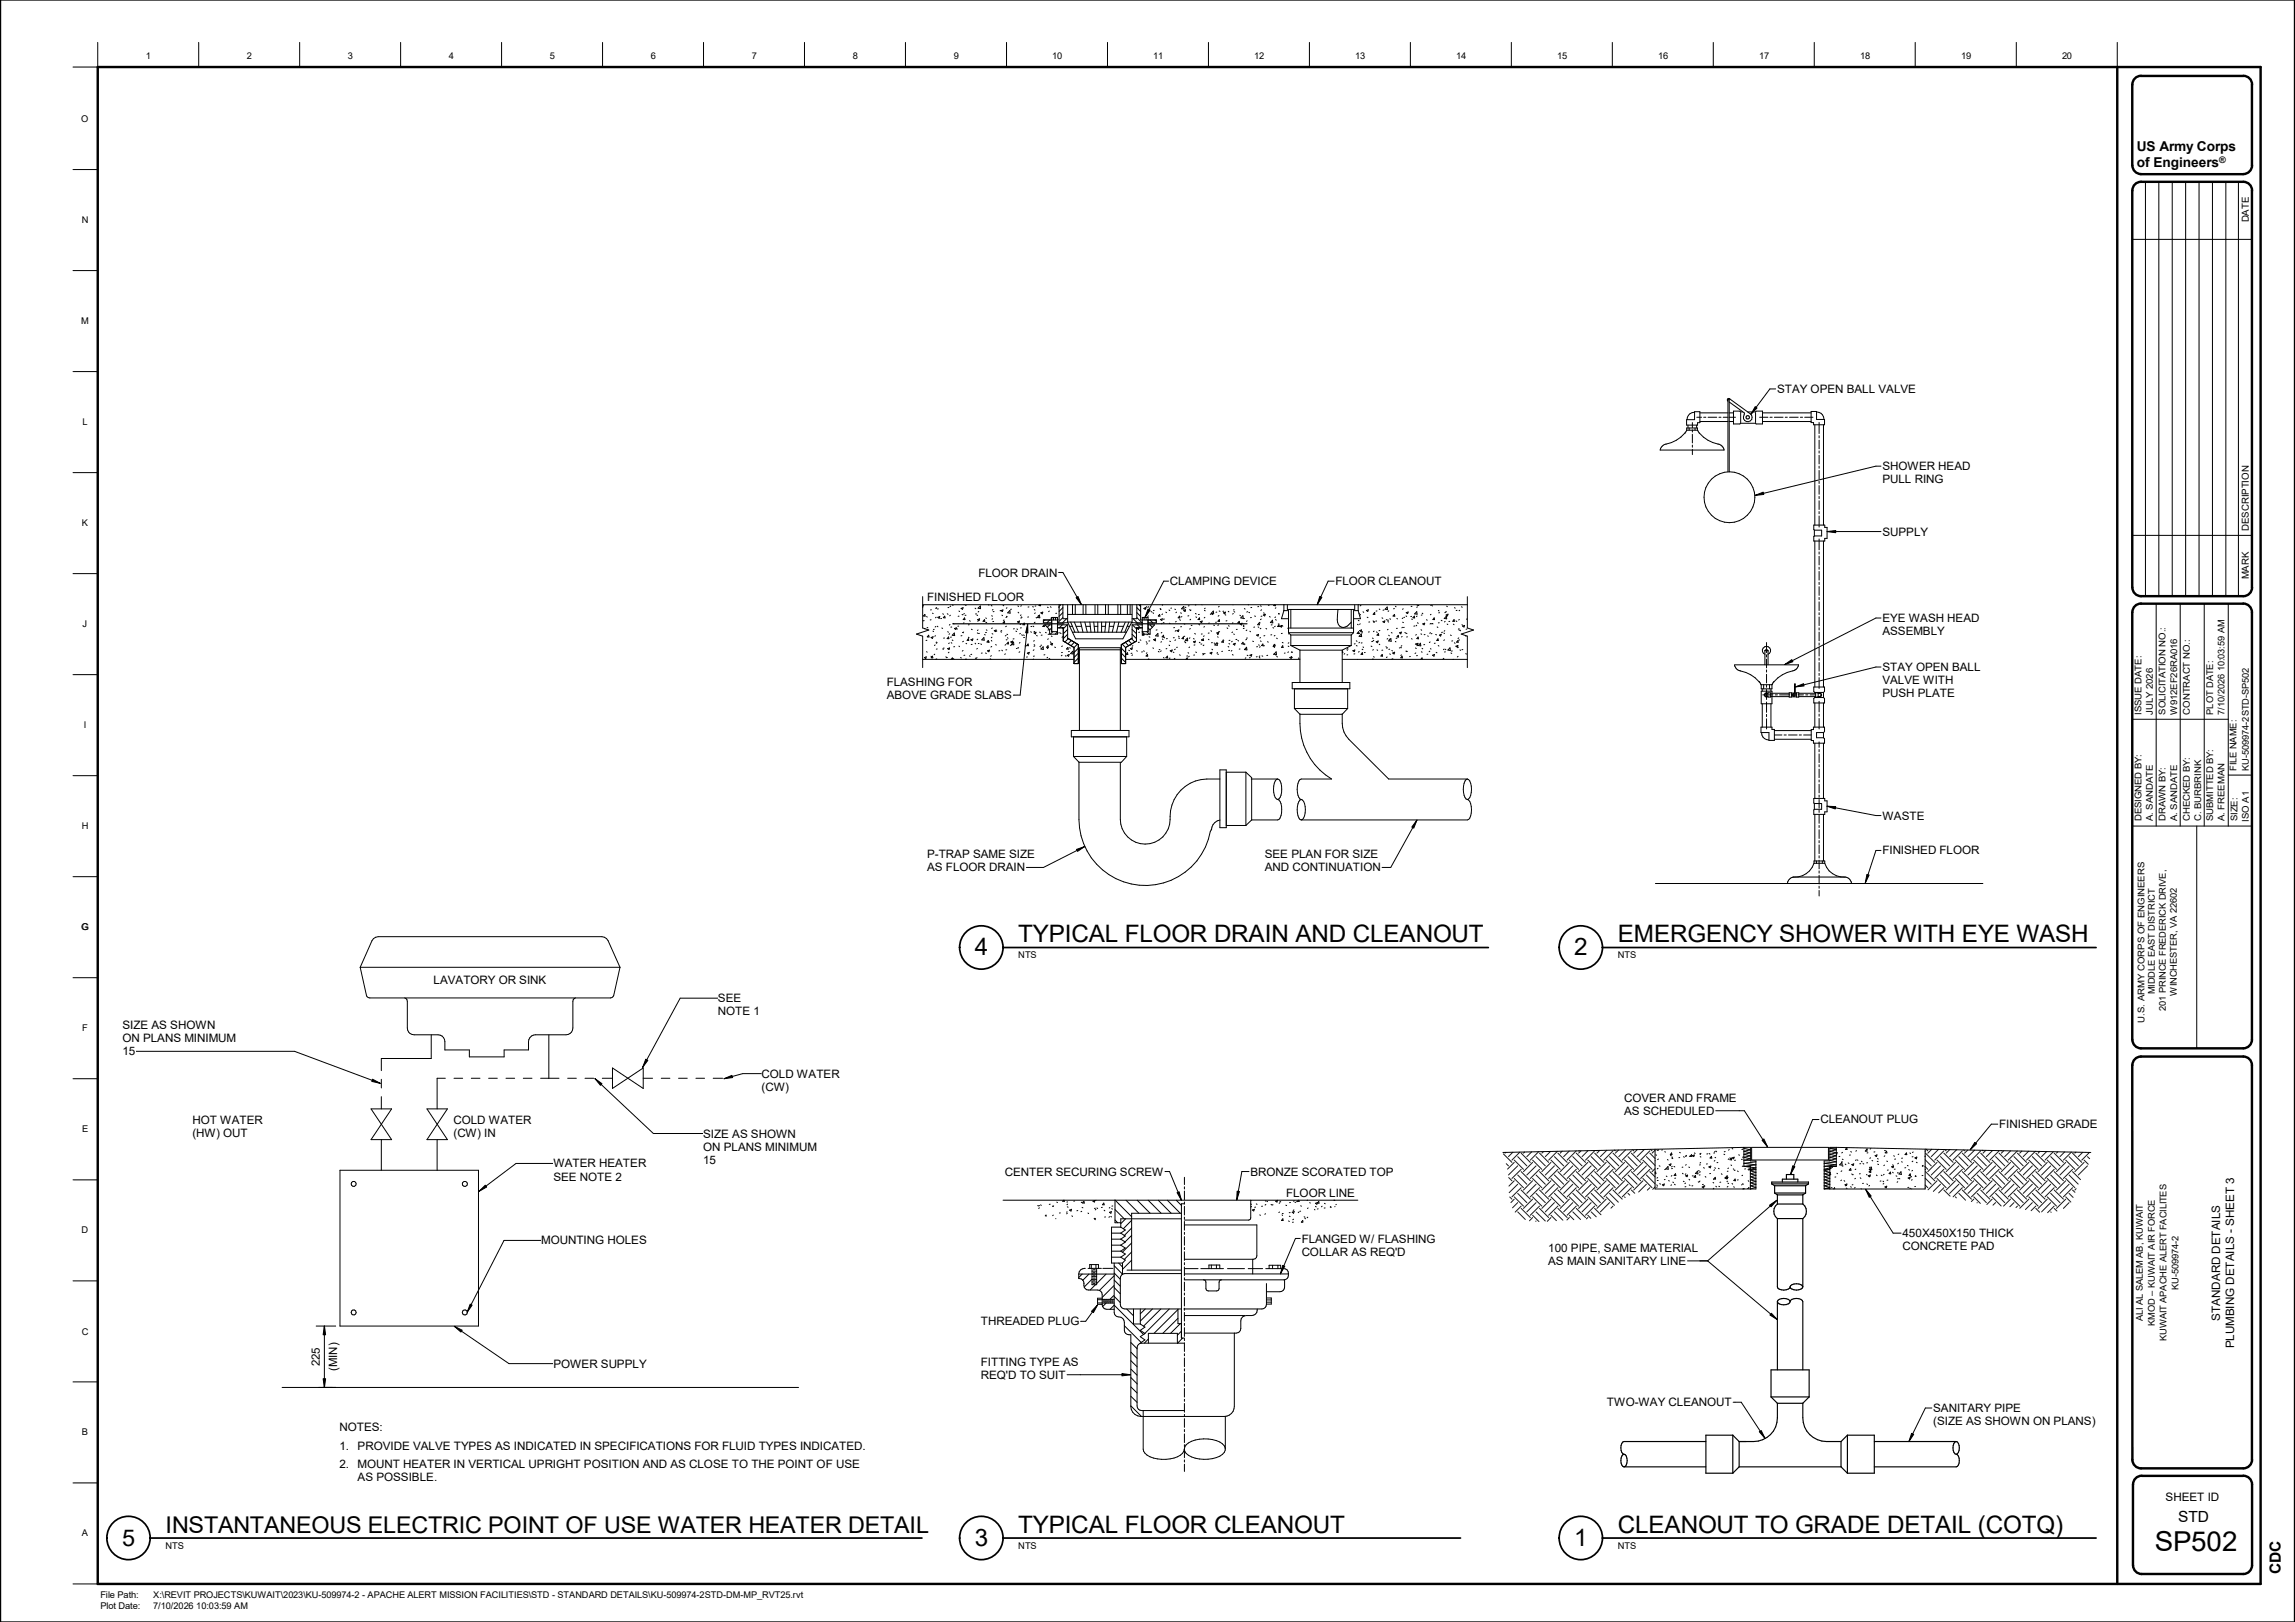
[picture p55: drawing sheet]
<svg xmlns="http://www.w3.org/2000/svg" width="841mm" height="594mm" viewBox="0 0 841 594" stroke-linecap="round" stroke-linejoin="round" font-family="sans-serif">
<defs><g id="words">
<text font-size="10.1" x="789.6" y="567.9">SP502</text>
<g font-size="8.8">
<text x="373.2" y="345.2">TYPICAL FLOOR DRAIN AND CLEANOUT</text>
<text x="592.9" y="345.2">EMERGENCY SHOWER WITH EYE WASH</text>
<text x="357.2" y="349.9">4</text>
<text x="576.9" y="349.9">2</text>
<text x="373.2" y="561.5">TYPICAL FLOOR CLEANOUT</text>
<text x="592.9" y="561.5">CLEANOUT TO GRADE DETAIL (COTQ)</text>
<text x="357.2" y="566.2">3</text>
<text x="576.9" y="566.2">1</text>
</g>
<g font-size="8.5">
<text x="60.7" y="561.3">INSTANTANEOUS ELECTRIC POINT OF USE WATER HEATER DETAIL</text>
<text x="44.7" y="566.1">5</text>
</g>
<g font-size="5.6">
<text x="798.2" y="557.4">STD</text>
<text x="835.9" y="576.7" transform="rotate(-90 835.9 576.7)">CDC</text>
</g>
<g font-size="5">
<text x="783.1" y="55.5">US Army Corps</text>
<text x="783.1" y="61.3">of Engineers</text>
</g>
<g font-size="4.3">
<text x="651.2" y="143.9">STAY OPEN BALL VALVE</text>
<text x="689.8" y="196.2">SUPPLY</text>
<text x="158.9" y="360.6">LAVATORY OR SINK</text>
<text x="44.9" y="377">SIZE AS SHOWN</text>
<text x="44.9" y="381.8">ON PLANS MINIMUM</text>
<text x="44.9" y="386.5">15</text>
<text x="667.1" y="411.5">CLEANOUT PLUG</text>
<text x="732.6" y="413.2">FINISHED GRADE</text>
<text x="257.7" y="416.6">SIZE AS SHOWN</text>
<text x="257.7" y="421.4">ON PLANS MINIMUM</text>
<text x="257.7" y="426.2">15</text>
<text x="198.3" y="455.8">MOUNTING HOLES</text>
<text x="813.6" y="483.7" transform="rotate(-90 813.6 483.7)">STANDARD DETAILS</text>
<text x="818.7" y="493.9" transform="rotate(-90 818.7 493.9)">PLUMBING DETAILS - SHEET 3</text>
<text x="202.8" y="500.9">POWER SUPPLY</text>
<text x="588.9" y="515">TWO-WAY CLEANOUT</text>
<text x="124.4" y="524.1">NOTES:</text>
<text x="124.4" y="531.2">1.</text>
<text x="131.1" y="531.2">PROVIDE VALVE TYPES AS INDICATED IN SPECIFICATIONS FOR FLUID TYPES INDICATED.</text>
<text x="124.4" y="537.5">2.</text>
<text x="793.6" y="549.7">SHEET ID</text>
</g>
<g font-size="4.2">
<text x="689.8" y="172.2">SHOWER HEAD</text>
<text x="689.8" y="177">PULL RING</text>
<text x="358.5" y="211.2">FLOOR DRAIN</text>
<text x="428.8" y="214.3">CLAMPING DEVICE</text>
<text x="489.4" y="214.3">FLOOR CLEANOUT</text>
<text x="339.8" y="220.2">FINISHED FLOOR</text>
<text x="689.8" y="227.8">EYE WASH HEAD</text>
<text x="689.8" y="232.6">ASSEMBLY</text>
<text x="689.8" y="245.8">STAY OPEN BALL</text>
<text x="325" y="251.3">FLASHING FOR</text>
<text x="689.8" y="250.6">VALVE WITH</text>
<text x="324.9" y="256.1">ABOVE GRADE SLABS</text>
<text x="689.8" y="255.3">PUSH PLATE</text>
<text x="689.8" y="300.2">WASTE</text>
<text x="339.8" y="314.4">P-TRAP SAME SIZE</text>
<text x="463.5" y="314.4">SEE PLAN FOR SIZE</text>
<text x="689.8" y="313">FINISHED FLOOR</text>
<text x="339.8" y="319.2">AS FLOOR DRAIN</text>
<text x="463.5" y="319.2">AND CONTINUATION</text>
<text x="263.1" y="367.1">SEE</text>
<text x="263.1" y="371.9">NOTE 1</text>
<text x="279.1" y="394.7">COLD WATER</text>
<text x="279.1" y="399.5">(CW)</text>
<text x="595.2" y="403.5">COVER AND FRAME</text>
<text x="70.5" y="411.6">HOT WATER</text>
<text x="166.2" y="411.7">COLD WATER</text>
<text x="595.2" y="408.3">AS SCHEDULED</text>
<text x="70.5" y="416.4">(HW) OUT</text>
<text x="166.2" y="416.5">(CW) IN</text>
<text x="202.8" y="427.6">WATER HEATER</text>
<text x="368.2" y="430.6">CENTER SECURING SCREW</text>
<text x="458.2" y="430.6">BRONZE SCORATED TOP</text>
<text x="202.8" y="432.4">SEE NOTE 2</text>
<text x="471.3" y="438.5">FLOOR LINE</text>
<text x="477" y="455.1">FLANGED W/ FLASHING</text>
<text x="697.2" y="453.1">450X450X150 THICK</text>
<text x="477" y="459.9">COLLAR AS REQ'D</text>
<text x="567.4" y="458.6">100 PIPE, SAME MATERIAL</text>
<text x="697.2" y="457.9">CONCRETE PAD</text>
<text x="567.3" y="463.3">AS MAIN SANITARY LINE</text>
<text x="359.5" y="485.4">THREADED PLUG</text>
<text x="117.3" y="500.4" transform="rotate(-90 117.3 500.4)">225</text>
<text x="123.6" y="502.2" transform="rotate(-90 123.6 502.2)">(MIN)</text>
<text x="359.5" y="500.2">FITTING TYPE AS</text>
<text x="359.5" y="505">REQ'D TO SUIT</text>
<text x="708.4" y="517.1">SANITARY PIPE</text>
<text x="708.4" y="521.9">(SIZE AS SHOWN ON PLANS)</text>
<text x="131.1" y="537.5">MOUNT HEATER IN VERTICAL UPRIGHT POSITION AND AS CLOSE TO THE POINT OF USE</text>
<text x="131.1" y="542.3">AS POSSIBLE.</text>
</g>
<g font-size="3.5">
<text x="824.1" y="81.4" transform="rotate(-90 824.1 81.4)">DATE</text>
<text x="824.1" y="194.4" transform="rotate(-90 824.1 194.4)">DESCRIPTION</text>
<text x="824.1" y="212.2" transform="rotate(-90 824.1 212.2)">MARK</text>
</g>
<g font-size="3.4">
<text x="53.5" y="21.5">1</text>
<text x="90.5" y="21.5">2</text>
<text x="127.5" y="21.5">3</text>
<text x="164.5" y="21.5">4</text>
<text x="201.5" y="21.5">5</text>
<text x="238.5" y="21.5">6</text>
<text x="275.5" y="21.5">7</text>
<text x="312.5" y="21.5">8</text>
<text x="349.5" y="21.5">9</text>
<text x="385.6" y="21.5">10</text>
<text x="422.6" y="21.5">11</text>
<text x="459.6" y="21.5">12</text>
<text x="496.6" y="21.5">13</text>
<text x="533.7" y="21.5">14</text>
<text x="570.7" y="21.5">15</text>
<text x="607.7" y="21.5">16</text>
<text x="644.7" y="21.5">17</text>
<text x="681.6" y="21.5">18</text>
<text x="718.6" y="21.5">19</text>
<text x="755.6" y="21.5">20</text>
<text x="29.8" y="44.6">O</text>
<text x="29.9" y="81.6">N</text>
<text x="29.8" y="118.6">M</text>
<text x="30.2" y="155.6">L</text>
<text x="30" y="192.6">K</text>
<text x="30.3" y="229.6">J</text>
<text x="784.8" y="261.7" transform="rotate(-90 784.8 261.7)">ISSUE DATE:</text>
<text x="788.9" y="261.7" transform="rotate(-90 788.9 261.7)">JULY 2026</text>
<text x="793.6" y="261.7" transform="rotate(-90 793.6 261.7)">SOLICITATION NO.:</text>
<text x="797.8" y="261.7" transform="rotate(-90 797.8 261.7)">W912EF26RA016</text>
<text x="802.4" y="261.7" transform="rotate(-90 802.4 261.7)">CONTRACT NO.:</text>
<text x="811.1" y="261.7" transform="rotate(-90 811.1 261.7)">PLOT DATE:</text>
<text x="815.2" y="261.7" transform="rotate(-90 815.2 261.7)">7/10/2026 10:03:59 AM</text>
<text x="30.7" y="266.6">I</text>
<text x="819.6" y="282.3" transform="rotate(-90 819.6 282.3)">FILE NAME:</text>
<text x="824.1" y="282.3" transform="rotate(-90 824.1 282.3)">KU-509974-2STD-SP502</text>
<text x="29.9" y="303.6">H</text>
<text x="784.8" y="300.8" transform="rotate(-90 784.8 300.8)">DESIGNED BY:</text>
<text x="788.9" y="300.8" transform="rotate(-90 788.9 300.8)">A. SANDATE</text>
<text x="793.6" y="300.8" transform="rotate(-90 793.6 300.8)">DRAWN BY:</text>
<text x="797.8" y="300.8" transform="rotate(-90 797.8 300.8)">A. SANDATE</text>
<text x="802.4" y="300.8" transform="rotate(-90 802.4 300.8)">CHECKED BY:</text>
<text x="806.6" y="300.8" transform="rotate(-90 806.6 300.8)">C. BURBRINK</text>
<text x="811.1" y="300.8" transform="rotate(-90 811.1 300.8)">SUBMITTED BY:</text>
<text x="815.2" y="300.8" transform="rotate(-90 815.2 300.8)">A. FREEMAN</text>
<text x="820" y="300.8" transform="rotate(-90 820 300.8)">SIZE:</text>
<text x="824.1" y="300.9" transform="rotate(-90 824.1 300.9)">ISO A1</text>
<text x="29.8" y="340.6">G</text>
<text x="373.2" y="351">NTS</text>
<text x="592.9" y="351">NTS</text>
<text x="789.7" y="364.2" transform="rotate(-90 789.7 364.2)">MIDDLE EAST DISTRICT</text>
<text x="797.7" y="364.6" transform="rotate(-90 797.7 364.6)">WINCHESTER, VA 22602</text>
<text x="793.7" y="370.2" transform="rotate(-90 793.7 370.2)">201 PRINCE FREDERICK DRIVE,</text>
<text x="30.1" y="377.6">F</text>
<text x="785.8" y="374.5" transform="rotate(-90 785.8 374.5)">U.S. ARMY CORPS OF ENGINEERS</text>
<text x="30.1" y="414.7">E</text>
<text x="29.9" y="451.7">D</text>
<text x="798.3" y="472.5" transform="rotate(-90 798.3 472.5)">KU-509974-2</text>
<text x="785.2" y="483.9" transform="rotate(-90 785.2 483.9)">ALI AL SALEM AB, KUWAIT</text>
<text x="789.7" y="485.6" transform="rotate(-90 789.7 485.6)">KMOD – KUWAIT AIR FORCE</text>
<text x="29.9" y="488.8">C</text>
<text x="794" y="491.3" transform="rotate(-90 794 491.3)">KUWAIT APACHE ALERT FACILITES</text>
<text x="30" y="525.7">B</text>
<text x="30" y="562.7">A</text>
<text x="60.7" y="567.3">NTS</text>
<text x="373.2" y="567.3">NTS</text>
<text x="592.9" y="567.3">NTS</text>
<text x="36.8" y="585.4">File Path:</text>
<text x="56.1" y="585.4">X:\REVIT PROJECTS\KUWAIT\2023\KU-509974-2 - APACHE ALERT MISSION FACILITIES\STD - STANDARD DETAILS\KU-509974-2STD-DM-MP_RVT25.rvt</text>
<text x="36.8" y="589.5">Plot Date:</text>
<text x="56.1" y="589.5">7/10/2026 10:03:59 AM</text>
</g>
<text font-size="3.3" x="813.3" y="59.8">®</text>
</g></defs>
<g fill="none" stroke="#000" stroke-width=".37">
<path d="M617.4 158.7h.1M618.1 153.7h2.9v-2.9h1.9v4h-.8v.9h-4zM618.1 157.5a11.2 11.2 0 0 1-8.1 5.3l-1.2 1-.4 1h23.4M618.1 156.8h3.9v.8h-3.9zM618.6 155.7v1.1M619 156.8v.8M620.2 154.8v1.9M620.2 157.4v.8M620.2 159v3.2M620.9 151a2.67 2.67 0 0 0-2.7 2.6M621.2 156.8v.8M621.7 155.7v1.1"/>
<path d="M621.8 152.8h1.8M622.1 157.5a11.2 11.2 0 0 0 8.1 5.3l1.2 1 .4 1M622.8 158.7h.1M622.9 154.4h10.3M622.9 151.2h10.3M624.3 152.8h.8M625.9 152.8h3.2M629.9 152.8h.8M631.5 152.8h1.7M633.7 152.8h2.3M633.7 146l7.7 5.6a1.6 1.6 0 0 1 .4 2.2 1.6 1.6 0 0 1-2.3 .4 1.6 1.6 0 0 1-.4-2.3v-.7l-5.4-4M633.7 154.4h1.6"/>
<path d="M633.7 151.2h1.6M633.9 146.1l-.7-.1-.1 .8M637.9 151.1v3.7M638.6 150.9h-.8l-.3-.3h-2.2v4.7h2.3l.2-.3 8.1 .3v-4.7l-5.4 .3M643.3 151.1v3.7M644.8 152.8h3.1M645.9 154.4h17.8M645.9 151.2h17.8M648.6 152.8h.8M650.2 152.8h3.2M654.2 152.8h.8M655.8 152.8h3.2"/>
<path d="M659.8 152.8h.8M661.3 152.8h3.1M663.7 150.7h2v2.9h2.9v2h-4v-.8h-.9zM665.1 155.6v36.7M665.8 150.9a2.6 2.6 0 0 1 2.6 2.6M666.6 154.7v4.1M666.6 159.6v.8M668.2 155.6v36.7M620.2 163v.8M620.2 164.6v1.9M633.2 172.8l.1-26.6 .4 .2v26.4M666.6 161.2v3.2"/>
<path d="M666.6 165.1v.8M666.6 166.8v3.1M666.6 170.7v.8M666.6 172.3v3.2M666.6 176.3v.8M666.6 177.8v3.2M664.9 194.2l-.2-1.9h4v.9h.8v4h-.8v1h-4v-1.7l.2-.2M664.9 194.2v2.1M664.9 194.2h2.7v2.1h-2.7M665.1 198.2v53.4M666.6 181.8v.8M666.6 183.4v3.2"/>
<path d="M666.6 187.4v.8M666.6 189v4M666.6 197.4v4M668.2 198.2v53.4M666.6 202.1v.8M666.6 203.8v3.1M666.6 207.7v.8M666.6 209.3v3.2M666.6 213.3v.8M666.6 214.9v3.2M666.6 218.8v.8M646.8 239.6a1.52 1.52 0 0 1-.7-2.3 1.52 1.52 0 0 1 2.4 0 1.52 1.52 0 0 1-.6 2.3"/>
<path d="M647.4 235.3v3.7M647.4 239.8v.8M666.6 220.4v3.2M666.6 224.4v.8M666.6 226v3.2M666.6 230v.8M666.6 231.5v3.2M666.6 235.5v.8M666.6 237.1v3.2M635.6 243.5a2.62 2.62 0 0 0 2.3 2.2M635.7 243.5h23.4a2.73 2.73 0 0 1-2.3 2.2 12.3 12.3 0 0 0-6.8 4.1M637.8 245.7a11.9 11.9 0 0 1 6.8 4"/>
<path d="M644.7 249.7h.1M644.7 249.8l.7 1M645.4 250.8h4v1.5h-4zM645.4 253.2h4v4.6h-4zM645.8 252.3v.9M645.8 257.8v8.5M646 254.5h3.7M646.3 250.8v1.5M646.8 243.5v-5.1a.65 .65 0 0 1 1.1 0v5.1M647.4 241.4v3.2M647.4 245.4v.8M647.4 247v3.1"/>
<path d="M647.4 251v.7M647.4 252.5v3.7M647.4 257.1v3.8M647.8 253.9l-.8 .1-.2 .3 .2 .7 .8 .1M647.8 253.9h-.9l-.3 .4 .3 .9 .9-.1M647.8 253.9l1-.2v1.6l-1-.2M647.8 253.9v1.2M648.5 250.8v1.5M648.8 255.1h6.9M648.8 253.9h6.9M649 252.3v.9M649 257.8v8.5"/>
<path d="M649.4 250.7v.1M650 249.8l-.6 .9M650 249.7h.1M650.5 254.5h.8M652.1 254.5h3.8M656.5 253.9v1.2M657.2 254.4l.4 .2-.4 .1zM657.6 253.8l-.6 .4v.7l.4 .2 .5-.5M657.6 253.8l-1.9-.1v1.6h3.5v-1.6l-1.3 .1M657.6 253.8v-3.3h.3v4.1M658.3 253.9v1.2M658.9 254.5h2"/>
<path d="M659.2 255.1h6.2M659.2 253.9h6.2M661.7 254.5h.8M663.3 254.5h2.1M665 253.6l-.3-.4v-1.6h3.9v1.6l-.4 .4M665 255.5l-.3 .3v1.7h3.9v-1.7l-.4-.3M665.1 253.6v.3M665.1 255.1v.4M665.1 257.5v8.8M665.1 255.5h3.1M665.1 253.6h3.1M666.3 253.9l.8 .1 .2 .3-.2 .7-.8 .1"/>
<path d="M666.3 253.9l.4-.2 .8 .6-.3 .9h-.9M666.3 253.9l-.9-.2v1.6l.9-.2M666.3 253.9v1.2M666.6 241v.9M666.6 242.7v3.1M666.6 246.6v.8M666.6 248.2v3.9M666.6 256.9v3.9M668.2 253.6v1.9M668.2 257.5v8.8M645.3 266.3h4.1v.9h.8v4h-1.9v-2.9h-3zM645.5 268.4a2.58 2.58 0 0 0 2.7 2.6"/>
<path d="M647.4 261.7v.8M647.4 263.3v3.7M650.2 269.2h2.8M650.2 270.8h13.5M650.2 267.6h13.5M653.8 269.2h.8M655.4 269.2h3.2M659.3 269.2h.8M661 269.2h2.7M665.1 272.2v20.2M666.6 261.5v.8M666.6 263.1v3.9"/>
<path d="M666.6 271.7v2M666.6 274.5v.8M666.6 276.1v3.2M668.2 268.3v1.9M668.2 272.2v20.2M668.2 268.3l.4-.3v-1.7h-4.1v.9h-.8v4h.8v1h4.1v-1.6l-.4-.4M668.2 268.3h-2.5v1.9h2.5M664.9 294.3l-.2-.2v-1.7h4v.9h.8v4h-.8v1h-4l.2-1.9M664.9 294.3v2.1M664.9 294.3h2.7v2.1h-2.7M665.1 298.3v17M666.6 280.1v.8"/>
<path d="M666.6 281.7v3.2M666.6 285.7v.7M666.6 287.2v3.2M666.6 291.2v.8M666.6 292.8v3.2M666.6 296.8v.8M666.6 298.4v3.1M668.2 298.3v17M664.8 316.2a7.4 7.4 0 0 1-7.5 5.1M664.8 316.2v-.9h3.9v.9M664.8 316.2h3.9M665.6 315.3v.9"/>
<path d="M666.6 302.3v.8M666.6 303.9v3.2M666.6 307.9v.8M666.6 309.5v3.1M666.6 313.4v.8M666.6 315v3.2M666.6 319v.8M667.8 315.3v.9M668.7 316.2a7.4 7.4 0 0 0 7.4 5.1M606.6 323.6h120.1M657.1 321.2h19.1a2.62 2.62 0 0 1 2.3 2.2M657.3 321.2l-1.5 .8-.8 1.4"/>
<path d="M666.6 320.6v3.2M666.6 324.6v.7M666.6 326.1v2.1M606.5 429.5l.2-.2 .1 .6h-.3M606.5 425.2h.1M606.8 423l.3 .1M607.1 434l.3 .2M607.1 421.1l.3 .2M607.4 434.7l-.3 .2M607.5 431.3l-.3 .2M607.6 427.9l-.3 .2M607.7 432.4h-.4"/>
<path d="M607.7 424.5l-.3 .2M607.9 421.1l-.3 .2M608 427l.3 .1M608.2 433.5l.3 .2M609.2 434l.7-.3-.2 .6zM609.3 421.1l-.4 .1M610.1 421.8l.2 .2M610.2 432l-.3 .1M610.3 428.3l-.3 .1M610.6 430.7l.3 .3M611 424.7l.3 .2M611.3 427.3v.9l-.9-.1z"/>
<path d="M611.5 432.4l.3 .2M611.7 426.6l.7-.3-.3 .6zM612.2 423.2l.3 .2M612.6 422.3l.1 .6h-.6zM612.6 434l-.3 .2M612.7 430.6l-.3 .2M612.8 427.2l-.2 .2M612.9 428h-.3M612.9 423.8l-.2 .2M613 424.3h-.3M613 432.9l.3 .3M613.5 427.2l.2 .2"/>
<path d="M613.6 433.7l.3 .3M614 429.9l.1 .6h-.6zM614 431.5h-.3M615.5 422.1l.3 .1M615.6 424h-.4M616.5 429.7l.3 .2M616.7 427.5h-.3M616.9 432.6l.3 .2M617 423.6l.2 .3M617.6 423.4l.3 .2M617.7 433.3l-.3 .2M617.7 430.7l.7-.3-.2 .6z"/>
<path d="M617.8 429.9l-.2 .2M617.8 434.6l-.3 .1M617.9 426.6l-.2 .2M618.1 423.2l-.3 .2M618.9 427.4l.3 .2M619 431.9l.2 .3M619 434l.3 .2M619.4 423.5h-.3M619.9 422.9l.1 .6h-.6zM620.2 423.3l.7-.3-.2 .6zM620.4 434.3h-.4M620.5 430.7h-.4"/>
<path d="M620.9 422.3l.3 .1M621.3 430.5l.1 .7-.6-.1zM622.1 429l.1 .9-.9-.1zM622.3 432.9l.3 .1M622.5 428.7l.2 .2M622.9 422.6l.2 .3M623 432.6l-.3 .2M623 430.3l-.3 .1M623.1 423.6l.2 .2M623.1 429.2l-.2 .2M623.1 426.6l-.3 .1M623.2 425.8l-.2 .2"/>
<path d="M623.4 422.4l-.3 .2M623.8 434.8l.7-.3-.2 .6zM624.2 433.8l-.3 .1M624.3 427.7l.3 .2M624.5 434.2l.3 .2M624.9 430.9l.2 .3M625.7 426.3h-.4M625.8 422.6l-.3 .1M626.2 427.4l.8-.3-.3 .6zM626.3 422.5l.3 .2M626.9 429.8l-.4 .1M627.2 423.5l.1 .7-.6-.1z"/>
<path d="M627.8 433.1l.2 .2M628.1 435.2l-.3 .2M628.2 431.8l-.3 .3M628.3 428.5l-.2 .2M628.4 422.3h-.4M628.4 427.7l.2 .2M628.4 425.1l-.2 .2M628.5 423.9l.2 .2M628.6 431.2l.1 .6h-.6zM628.6 421.7l-.3 .2M628.8 434.5l.2 .2M628.8 421.6l.3 .3"/>
<path d="M629.5 425.8h-.3M629.7 427.9l.3 .2M629.9 434.5l.3 .1M630.6 433h-.3M630.8 429.9l.3 .2M631.7 422.7l.3 .2M632.1 431.5l.8-.8 .2 .9zM632.2 421.8l-.3 .1M632.3 431.5l.8-.3-.3 .6zM633.1 432.6l-.3 .1M633.2 433.3l.3 .2M633.2 434.6l-.3 .2"/>
<path d="M633.3 429h-.3M633.3 431.2l-.2 .2M633.4 427.8l-.2 .2M633.6 424.4l-.3 .2M633.7 421l-.3 .3M633.9 424.1l.3 .2M634.3 426.7l.3 .2M634.4 424.2l.2 .6h-.7zM634.7 433.5l.3 .2M634.7 420.6l.3 .2M634.8 424.1l.7-.3-.2 .6zM635.2 428.1l.2 .2"/>
<path d="M635.3 434.7l.3 .1M635.8 431.8l.2 .7-.6-.1zM635.8 428.6l-.3 .1M636 424.9l-.4 .1M636.7 428.9l.3 .2M637 432.1l-.3 .1M637.2 423l.3 .1M638.5 433.8l-.3 .2M638.5 424.6h-.3M638.6 430.4l-.3 .2M638.6 433.5l.3 .2M638.6 435.5l.5-.2-.1 .2"/>
<path d="M638.6 421h-.3M638.7 427.1l-.2 .1M638.9 423.7l-.3 .2M639 420.3l-.3 .2M639.1 420.2h2.3v5h2.1v10.3h-37v-14.6M639.1 427.2l4.4 .5-2.1 .6h2.1l-2.1 .5 2.1 .6-2.1 .5 2.1 .6-2.1 .5 2.1 .6-2.1 .5 2.1 .6-2.1 .5 2.1 .6-2.1 .5 2.1 .6-2.1 .6v-8.3zM639.1 420.2v7M639.1 420.2l-88.3 1.9M639.1 420.6l2.3 .5-2.3 .6 2.3 .5-2.3 .6 2.3 .5-2.3 .6 2.3 .5-2.3 .6h2.3M639.7 428.1l-.3 .1M640.6 428.4l.2 .1M640.6 432.4l.3 .3"/>
<path d="M640.8 435.3h-.4M640.8 434.9l.2 .2M641.4 428l-.6 .2 .5 .3 .1-.1M641.9 420.2h28.2v4.7h-28.2zM643.5 425.5l-4.4 .6 4.4 .5-4.4 .6M668.5 435.3h2.1M670.6 430.1h.1M670.6 427.9l.4 .1-.1-.6-.3 .4-2.1 .5h2.1l-2.1 .5 2.1 .6-2.1 .5 2.1 .6-2.1 .5 2.1 .6-2.1 .5 2.1 .6-2.1 .5 2.1 .6-2.1 .5 2.1 .6-2.1 .6M670.6 429.6h.2l-.2 .5M670.6 427.2v8.3M670.6 420.5h2.2M671.2 434.9l.2 .2"/>
<path d="M671.6 427.6h-.4M671.9 435.5l.4-.5 .1 .5M672.8 431.1h-.4M672.9 422.3l.4-.1-.4 .5M672.9 420.2h-2.3v5h-2.1v10.3M672.9 420.2v7h-4.4l4.4-.6-4.4-.5 4.4-.6-2.3-.5 2.3-.6-2.3-.5 2.3-.6-2.3-.5 2.3-.6-2.3-.5 2.3-.6-2.3-.5M672.9 420.2l93.3 1.9M673.1 429.7l.3 .2M674.2 423.5l-.3 .1M674.8 432.2l-.2 .2M675 425.8l.1 1-.9-.2zM675 428.8l-.3 .2"/>
<path d="M675.1 425.4l-.3 .3M675.1 424.6l.3 .1M675.2 422.1l-.3 .2M675.4 427.1h-.3M675.8 432.4l.2 .2M676.1 433.9l.7-.2-.1 .6zM676.2 426.3l.2 .3M676.5 434.3h-.3M676.6 435.1l.3 .2M676.8 420.4l.1 .6h-.6zM677.3 425.9l.3 .2M678.1 423l-.3 .1"/>
<path d="M678.2 428l.1 .6h-.6zM678.2 434.6l.2 .2M678.2 421.8l.3 .2M678.6 430l.2 .1M678.6 426.6l.7-.3-.2 .6zM679 433.9l-.3 .1M679.2 430.2l-.3 .1M679.8 434.9l-.2 .2M680 431.6l-.3 .2M680.1 428.2l-.3 .2M680.2 424.8l-.2 .2M680.3 421.4l-.2 .2"/>
<path d="M680.6 424.8l.2 .2M681.7 431.4l.2 .2M681.7 429.9h-.3M681.9 426.2l-.4 .1M682 435.4l.1 .1M682.1 425.3l.3 .2M682.7 426.2l.3 .1M682.9 433.4l-.4 .1M684 430.2l.2 .2M684.1 421l.1 .6h-.6zM684.1 433.6l.3 .2M684.1 420.8l.3 .2"/>
<path d="M684.4 425.9h-.3M684.5 422.2l-.3 .1M684.7 430.7l.7-.3-.2 .6zM685.1 434.2l-.2 .2M685.2 430.8l-.2 .2M685.4 427.4l-.3 .3M685.5 428.6l.1 .7-.6-.1zM685.5 424.1l-.3 .2M685.5 429.4h-.3M685.6 420.7l-.3 .2M685.8 427.5l.1 1-.9-.2zM686 425l.3 .2"/>
<path d="M687.1 421.9h-.4M687.2 423.3l.6-.3-.1 .6zM687.6 430.4l.3 .2M688 424.3l.3 .2M688.1 426.4l.3 .2M688.3 425.4h-.4M689.3 432.6h-.3M689.4 430.4l.3 .2M690 432.6l.3 .2M690.3 433.5l-.2 .2M690.5 430.1l-.3 .2M690.6 426.7l-.3 .2"/>
<path d="M690.7 423.3l-.2 .2M690.7 434.7l.7-.2-.2 .6zM690.9 421.4h-.3M691.3 421.6l.2 .7-.7-.1zM691.4 425.2l.3 .3M691.9 432.2l-.4 .1M692 428.5l-.4 .1M692.7 429.3l-.4 .6h.6l-.2-.6M693.2 427.4l.7-.3-.2 .6zM693.5 426.6l.3 .2M693.5 429.3l.3 .3M694 423.3l.2 .2"/>
<path d="M694.5 428.2h-.3M694.6 424.5l-.3 .1M694.8 430.7l.3 .1M695.5 432.8l-.3 .2M695.6 429.4l-.3 .2M695.7 426l-.3 .3M695.7 431.7l-.3 .1M695.8 422.7l-.2 .2M696 431.6l.2 .2M696.6 429.2l.2 .9-.9-.1zM696.9 425.5l.2 .2M697.2 424.2h-.3"/>
<path d="M698.4 427.7h-.4M698.6 422.3l.2 .6h-.7zM699 426.8l.3 .2M699.3 431.5l.7-.3-.2 .6zM699.4 434.9h-.3M699.5 428.3l.2 .3M699.9 435.1l.2 .3M699.9 422.3l.2 .2M700 429.9l.1 .7-.5-.1zM700.2 430.9l.3 .1M700.6 435.4v.1M700.7 432.1l-.2 .2"/>
<path d="M700.9 428.7l-.3 .2M701 425.3l-.3 .2M701 423.7h-.3M701.1 421.9l-.3 .2M701.9 430.6l.2 .2M702 434.6h-.3M702.1 430.9h-.3M702.3 425.7l.3 .2M702.3 424.4l.1-.6-.6 .3 .5 .3M704.4 427.1l.3 .2M704.7 430.5l-.4 .1M704.8 426.8l-.3 .1"/>
<path d="M705.4 427.3l.1 .1M705.5 423.5h.1M705.5 420.9v14.6h-37"/>
<circle cx="640.5" cy="152.8" r=".63"/>
<circle cx="633.8" cy="182.1" r="9.3"/>
</g>
<g fill="none" stroke="#191919" stroke-width=".37">
<path d="M550.9 422.6l3.2 3.1M551.8 422.1l-.3 .3M552 426.2l.8 .8M552.9 431.3l1.2 1.2M553.3 438.4l.8 .8M554.4 422l-1.6 1.6M554.9 425.7l-2.5 2.5M554.9 432.5l-1.9 1.9M554.9 439.2l-1.2 1.3M554.9 438.4l3.4 3.3M554.9 431.6l3.4 3.4M554.9 424.9l3.4 3.4"/>
<path d="M556.2 427l-3.4 3.4M556.2 433.7l-3.2 3.1M556.2 437.1l3.3 3.4M556.2 430.4l3.3 3.3M556.2 423.6l3.3 3.4M557 422l-2.9 2.9M557.4 428.3l-3.3 3.3M557.4 435l-3.3 3.4M557.4 435.9l3.4 3.3M557.4 429.1l3.4 3.4M557.4 422.4l3.4 3.3M558.7 421.9l-.4 .5"/>
<path d="M561.3 421.9l-1.8 1.7M561.6 425.7l-3.3 3.4M561.6 432.5l-3.3 3.4M561.6 439.2l-3.3 3.4M561.6 438.4l3.4 3.3M561.6 431.6l3.4 3.4M561.6 424.9l3.4 3.4M562.9 427l-3.4 3.4M562.9 433.7l-3.4 3.4M562.9 437.1l3.4 3.4M562.9 430.4l3.4 3.3M562.9 423.6l3.4 3.4"/>
<path d="M563.9 421.8l-3.1 3.1M564.2 428.3l-3.4 3.3M564.2 435l-3.4 3.4M564.2 435.9l3.3 3.3M564.2 429.1l3.3 3.4M564.2 422.4l3.3 3.3M565.6 421.8l-.6 .6M568.2 421.7l-1.9 1.9M568.4 425.7l-3.4 3.4M568.4 432.5l-3.4 3.4M568.4 439.2l-3.4 3.4M568.4 438.4l3.4 3.3"/>
<path d="M568.4 431.6l3.4 3.4M568.4 424.9l3.4 3.4M569.6 427l-3.3 3.4M569.6 433.7l-3.3 3.4M569.6 437.1l3.4 3.4M569.6 430.4l3.4 3.3M569.6 423.6l3.4 3.4M570.7 421.7l-3.2 3.2M570.9 428.3l-3.4 3.3M570.9 435l-3.4 3.4M570.9 435.9l3.4 3.3M570.9 429.1l3.4 3.4"/>
<path d="M570.9 422.4l3.4 3.3M572.5 421.6l-.7 .8M575.1 421.6l-2.1 2M575.1 425.7l-3.3 3.4M575.1 432.5l-3.3 3.4M575.1 439.2l-3.3 3.4M575.1 438.4l3.4 3.3M575.1 431.6l3.4 3.4M575.1 424.9l3.4 3.4M576.4 427l-3.4 3.4M576.4 433.7l-3.4 3.4M576.4 437.1l3.4 3.4"/>
<path d="M576.4 430.4l3.4 3.3M576.4 423.6l3.4 3.4M577.6 421.5l-3.3 3.4M577.6 428.3l-3.3 3.3M577.6 435l-3.3 3.4M577.6 435.9l3.4 3.3M577.6 429.1l3.4 3.4M577.6 422.4l3.4 3.3M578.5 421.5h.1M579.4 421.5l-.9 .9M581.9 425.7l-3.4 3.4M581.9 432.5l-3.4 3.4"/>
<path d="M581.9 439.2l-3.4 3.4M581.9 438.4l3.3 3.3M581.9 431.6l3.3 3.4M581.9 424.9l3.3 3.4M582 421.4l-2.2 2.2M583.1 427l-3.3 3.4M583.1 433.7l-3.3 3.4M583.1 437.1l3.4 3.4M583.1 430.4l3.4 3.3M583.1 423.6l3.4 3.4M584.4 421.5l-3.4 3.4M584.4 428.3l-3.4 3.3"/>
<path d="M584.4 435l-3.4 3.4M584.4 435.9l3.4 3.3M584.4 429.1l3.4 3.4M584.4 422.4l3.4 3.3M585 421.4l.2 .1M586.2 421.3l-1 1.1M588.6 425.7l-3.4 3.4M588.6 432.5l-3.4 3.4M588.6 439.2l-3.4 3.4M588.6 438.4l3.1 3.1M588.6 431.6l3.3 3.4M588.6 424.9l3.3 3.4"/>
<path d="M588.8 421.3l-2.3 2.3M589.8 427l-3.3 3.4M589.8 433.7l-3.3 3.4M589.8 437.1l3.2 3.2M589.8 430.4l3.4 3.3M589.8 423.6l3.4 3.4M591.1 421.5l-3.3 3.4M591.1 428.3l-3.3 3.3M591.1 435l-3.3 3.4M591.1 435.9l3.4 3.3M591.1 429.1l3.4 3.4M591.1 422.4l3.4 3.3"/>
<path d="M591.7 421.2l.2 .3M593.1 421.2l-1.2 1.2M595.3 425.7l-3.4 3.4M595.3 432.5l-3.4 3.4M595.3 438.4l.2 .2M595.3 431.6l3.4 3.4M595.3 424.9l3.4 3.4M595.7 421.1l-2.5 2.5M596.6 427l-3.4 3.4M596.6 433.7l-3.4 3.4M596.6 437.1l.6 .6M596.6 430.4l3.3 3.3"/>
<path d="M596.6 423.6l3.3 3.4M597.8 421.5l-3.3 3.4M597.8 428.3l-3.3 3.3M597.8 435l-3.3 3.4M597.8 435.9l1.3 1.1M597.8 429.1l3.4 3.4M597.8 422.4l3.4 3.3M598.3 421.1l.4 .4M600 421l-1.3 1.4M602.1 425.7l-3.4 3.4M602.1 432.5l-3.4 3.4M602.1 431.6l3.3 3.4"/>
<path d="M602.1 424.9l3.3 3.4M602.6 421l-2.7 2.6M603.3 427l-3.4 3.4M603.3 433.7l-2.8 2.9M603.3 430.4l3.2 3.2M603.3 423.6l3.2 3.2M604.6 421.5l-3.4 3.4M604.6 428.3l-3.4 3.3M604.6 435l-.9 .9M604.6 429.1l1.9 1.9M604.6 422.4l1.9 1.9M604.9 421l.5 .5"/>
<path d="M606.5 421.3l-1.1 1.1M606.5 428l-1.1 1.1M606.5 434.8l-.8 .8M705.5 434l1 1M705.5 427.3l1 1M705.5 431.5l2.2 2.2M705.5 424.8l2.2 2.2M705.6 429.1l3.4 3.4M705.6 422.4l3.4 3.3M705.6 421.5l-.1 .2M705.6 428.3l-.1 .1M705.6 435l-.1 .1"/>
<path d="M705.8 420.9l.7 .6M707.9 420.9l-1.4 1.5M709.8 425.7l-3.3 3.4M709.8 432.5l-3.3 3.3M709.8 431.6l3.4 3.4M709.8 424.9l3.4 3.4M710.4 421l-2.7 2.6M711.1 427l-3.4 3.4M711.1 433.7l-2.6 2.7M711.1 430.4l3.4 3.3M711.1 423.6l3.4 3.4M712.3 435.9l2.3 2.2"/>
<path d="M712.3 421.5l-3.3 3.4M712.3 428.3l-3.3 3.3M712.3 435l-1.9 1.9M712.3 429.1l3.4 3.4M712.3 422.4l3.4 3.3M712.7 421l.5 .5M714.5 421l-1.3 1.4M716.6 431.6l3.3 3.4M716.6 424.9l3.3 3.4M716.6 438.4l.3 .3M716.6 425.7l-3.4 3.4M716.6 432.5l-3.4 3.4"/>
<path d="M717 421.1l-2.5 2.5M717.8 430.4l3.4 3.3M717.8 423.6l3.4 3.4M717.8 437.1l2.5 2.5M717.8 427l-3.3 3.4M717.8 433.7l-3.3 3.4M719.1 435.9l3.4 3.3M719.1 429.1l3.4 3.4M719.1 422.4l3.4 3.3M719.1 421.5l-3.4 3.4M719.1 428.3l-3.4 3.3M719.1 435l-3.4 3.4"/>
<path d="M719.6 421.2l.3 .3M721.1 421.2l-1.2 1.2M723.3 431.6l3.4 3.4M723.3 424.9l3.4 3.4M723.3 425.7l-3.4 3.4M723.3 432.5l-3.4 3.4M723.3 439.2l-.9 .9M723.3 438.4l2.4 2.4M723.6 421.3l-2.4 2.3M724.6 427l-3.4 3.4M724.6 433.7l-3.4 3.4M724.6 437.1l3.3 3.4"/>
<path d="M724.6 430.4l3.3 3.3M724.6 423.6l3.3 3.4M725.8 421.5l-3.3 3.4M725.8 428.3l-3.3 3.3M725.8 435l-3.3 3.4M725.8 435.9l3.4 3.3M725.8 429.1l3.4 3.4M725.8 422.4l3.4 3.3M726.4 421.3l.3 .2M727.7 421.3l-1 1.1M730 431.6l3.4 3.4M730 424.9l3.4 3.4"/>
<path d="M730 438.4l3.3 3.3M730 425.7l-3.3 3.4M730 432.5l-3.3 3.4M730 439.2l-1.9 2M730.2 421.4l-2.3 2.2M731.3 437.1l3.4 3.4M731.3 430.4l3.4 3.3M731.3 423.6l3.4 3.4M731.3 427l-3.4 3.4M731.3 433.7l-3.4 3.4M732.6 435.9l3.3 3.3M732.6 429.1l3.3 3.4"/>
<path d="M732.6 422.4l3.3 3.3M732.6 421.5l-3.4 3.4M732.6 428.3l-3.4 3.3M732.6 435l-3.4 3.4M733.3 421.4l.1 .1M734.3 421.5l-.9 .9M736.8 425.7l-3.4 3.4M736.8 432.5l-3.4 3.4M736.8 439.2l-2.6 2.5M736.8 438.4l3.4 3.3M736.8 431.6l3.4 3.4M736.8 424.9l3.4 3.4"/>
<path d="M736.8 421.5l-2.1 2.1M738 437.1l3.4 3.4M738 430.4l3.4 3.3M738 423.6l3.4 3.4M738 427l-3.3 3.4M738 433.7l-3.3 3.4M739.3 421.6l-3.4 3.3M739.3 428.3l-3.4 3.3M739.3 435l-3.4 3.4M739.3 435.9l3.4 3.3M739.3 429.1l3.4 3.4M739.3 422.4l3.4 3.3"/>
<path d="M740.9 421.6l-.7 .8M743.4 421.6l-2 2M743.5 425.7l-3.3 3.4M743.5 432.5l-3.3 3.4M743.5 439.2l-3.3 3.4M743.5 438.4l3.4 3.3M743.5 431.6l3.4 3.4M743.5 424.9l3.4 3.4M744.8 437.1l3.4 3.4M744.8 430.4l3.4 3.3M744.8 423.6l3.4 3.4M744.8 427l-3.4 3.4"/>
<path d="M744.8 433.7l-3.4 3.4M745.9 421.7l-3.2 3.2M746 435.9l3.4 3.3M746 429.1l3.4 3.4M746 422.4l3.4 3.3M746 428.3l-3.3 3.3M746 435l-3.3 3.4M747.5 421.7l-.6 .7M750 421.8l-1.8 1.8M750.2 438.4l3.4 3.3M750.2 431.6l3.4 3.4M750.2 424.9l3.4 3.4"/>
<path d="M750.2 425.7l-3.3 3.4M750.2 432.5l-3.3 3.4M750.2 439.2l-3.3 3.4M751.5 427l-3.3 3.4M751.5 433.7l-3.3 3.4M751.5 437.1l3.4 3.4M751.5 430.4l3.4 3.3M751.5 423.6l3.4 3.4M752.5 421.8l-3.1 3.1M752.8 428.3l-3.4 3.3M752.8 435l-3.4 3.4M752.8 435.9l3.4 3.3"/>
<path d="M752.8 429.1l3.4 3.4M752.8 422.4l3.4 3.3M754.1 421.9l-.5 .5M756.6 421.9l-1.7 1.7M757 438.4l1.9 1.9M757 431.6l3.3 3.4M757 424.9l3.3 3.4M757 425.7l-3.4 3.4M757 432.5l-3.4 3.4M757 439.2l-3.4 3.4M758.2 427l-3.3 3.4M758.2 433.7l-3.3 3.4"/>
<path d="M758.2 423.6l3.4 3.4M758.2 430.4l3.4 3.3M758.2 437.1l1.5 1.5M759.1 422l-2.9 2.9M759.5 435.9l.9 .8M759.5 422.4l3.4 3.3M759.5 428.3l-3.3 3.3M759.5 435l-3.3 3.4M759.5 429.1l2.9 3M760.7 422l-.4 .4M760.8 435.4l-.4 .5M763.2 422.1l-1.6 1.5"/>
<path d="M763.7 424.9l1.6 1.5M763.7 425.7l-3.4 3.4M765 423.6l.8 .8M765 427l-3.4 3.4M765.7 422.1l-2.8 2.8M556.2 440.5l-1.9 1.9M556.2 443.9l2.8 2.8M557.4 441.7l-2.2 2.2M557.4 442.6l3.4 3.3M561.6 445.9l-1.1 1.2M561.6 445.1l2.4 2.3M562.9 440.5l-3.4 3.4"/>
<path d="M562.9 447.2l-.1 .1M562.9 443.9l3.4 3.3M564.2 441.7l-3.4 3.4M564.2 442.6l3.3 3.3M568.4 445.9l-1.4 1.4M568.4 445.1l2 2M569.6 440.5l-3.3 3.4M569.6 443.9l3.1 3M570.9 441.7l-3.4 3.4M570.9 442.6l3.4 3.3M575.1 445.9l-.9 .9M575.1 445.1l1.6 1.6"/>
<path d="M576.4 440.5l-3.4 3.4M576.4 443.9l2.8 2.8M577.6 441.7l-3.3 3.4M577.6 442.6l3.4 3.3M581.9 445.9l-.6 .5M581.9 445.1l1.1 1.1M583.1 440.5l-3.3 3.4M583.1 443.9l1.9 1.8M584.4 441.7l-3.4 3.4M584.4 442.6l2.3 2.3M589.8 440.5l-3.3 3.4M591.1 441.7l-.8 .8"/>
<path d="M724.6 440.5l-.1 .1M731.3 440.5l-1 .9M738 440.5l-1.5 1.5M739.3 441.7l-.5 .6M744.8 440.5l-2.6 2.5M746 442.6l1.4 1.4M746 441.7l-1.7 1.7M751.5 440.5l-3.3 3.4M751.5 443.9l.2 .1M752.8 442.6l1 1M752.8 441.7l-2.4 2.5M758.2 440.5l-2 2.1"/>
</g>
<g fill="none" stroke="#000" stroke-width=".42">
<path d="M649.3 433.6l1 .7M649.3 433.6v-.7h13.4v.7M649.3 433.6h13.4M650.3 437l1 .6M650.3 434.3v2.7M650.3 437h11.4M650.3 434.3h11.4M651.3 437.6v3.4M651.3 437.6h9.4M653.2 432.9v-1h5.6v1M654.6 431.9v-1.7h2.8v1.7M660.7 437.6v3.4"/>
<path d="M661.7 437l-1 .6M661.7 434.3v2.7M662.7 433.6l-1 .7M651.3 441a3.4 3.4 0 0 0 0 5.3M651.3 446.3v25a2.88 2.88 0 0 0 4.7 0M651.3 446.3h9.4M651.3 441h9.4M660.7 441a3.4 3.4 0 0 1 0 5.3M660.7 446.3v25M651.3 476.8v24.9M651.3 476.8a2.88 2.88 0 0 1 4.7 0M651.3 476.8a2.94 2.94 0 0 0 4.7 0"/>
<path d="M656 476.8a2.88 2.88 0 0 1 4.7 0v24.9M656 471.3a2.88 2.88 0 0 0 4.7 0M656 471.3a2.94 2.94 0 0 1 4.7 0M649 511.6l2.3 2.4M649 511.6v-9.9h14v9.9M649 511.6h14M651.3 514a14.7 14.7 0 0 1-1.4 10.1 8.9 8.9 0 0 1-7.3 3.9h-5.3M651.3 514h9.4M660.7 514a14.7 14.7 0 0 0 1.4 10.1 8.9 8.9 0 0 0 7.2 3.9h5.4M663 511.6l-2.3 2.4M595.1 537.3h30M595.1 532.6a2.9 2.9 0 0 0 0 4.7"/>
<path d="M595.1 532.6a2.84 2.84 0 0 1 0 4.7M625.1 528h-30a2.94 2.94 0 0 0 0 4.6M635 525.7h-9.9v13.9h9.9M635 525.7l2.3 2.3M635 525.7v13.9M637.3 537.3h37.4M637.3 528v9.3M637.3 537.3l-2.3 2.3M674.7 537.3l2.3 2.3M674.7 528v9.3M677 525.7v13.9M677 525.7h9.9v13.9h-9.9"/>
<path d="M677 525.7l-2.3 2.3M686.9 528h30M716.9 532.6a2.91 2.91 0 0 1 0 4.7h-30M716.9 528a2.95 2.95 0 0 1 0 4.6M716.9 528a2.88 2.88 0 0 0 0 4.6"/>
</g>
<g fill="#fff">
<path d="M379.1 439.6h29.5v8.4h-29.5z"/>
<path d="M458.3 439.6h31.8v8.7h-31.8z"/>
</g>
<g fill="none" stroke="#000" stroke-width=".37">
<path d="M643.2 148.9l.7 .5-2.3 2.3zM650.7 142.5h-2.1l-7 9.2M689.3 170.7h-1.8l-44.3 10.7M643.2 181.4l2.9-1.1 .2 .8zM669.5 194.7l3.2-.4v.8zM669.5 194.7h19.8M338.1 218.5v11.5l2.3 .8-4.6 1.4 2.3 .8v11.5M388 209.7h1.5l6.8 11.7M394.3 218.9l.8-.4 1.2 2.9zM428.2 212.9h-1.7l-6.9 13.2M483.7 218.4l.7 .4-1.7 2.7zM488.9 212.9h-2.2l-4 8.6"/>
<path d="M537.7 218.5v11.5l2.3 .8-4.5 1.4 2.2 .8v11.5M338.1 221.8l.2-.1-.2 .7M338.1 221.5h199.6M338.7 227.3l-.4 .1M338.8 230.3h.1M338.9 225l.1 .7-.6-.1zM339.6 225.8l.2 .2M339.6 238.7l.2 .2M339.7 234.5l-.4 .1M339.7 229.8l.3 .2M340.3 232.7l.1 .6h-.6zM341.2 233.5l.7-.3-.2 .6z"/>
<path d="M341.2 227l-.3 .1M341.3 223.4h-.3M341.7 224.6l.3 .1M341.9 231.1l.2 .2M342.3 230.5h-.2M342.6 239.6l-.3 .2M342.7 236.2l-.3 .2M342.8 232.8l-.2 .2M342.9 229.4l-.2 .3M343 235.4l.3 .2M343.1 226.1l-.3 .2M343.1 222.5l.2 .3"/>
<path d="M343.1 235.2l.3 .1M343.2 222.7l-.3 .2M343.5 237.7h-.4M343.5 229.4l.2 .2M343.7 226.1l.7-.3-.2 .7zM343.9 223l-.4 .1M345.1 226.5l-.4 .1M345.1 230l.3 .2M345.5 224.8l.2 .2M345.5 237.7l.2 .2M346 237.4h-.3M346.1 233.7h-.3"/>
<path d="M346.2 225.7l.1 .6-.6-.1zM347.1 224.8l.3 .2M347.3 237.6l.7-.3-.2 .6zM347.3 231.4l.3 .2M347.6 233.3l.1 .6h-.6zM347.7 222.5h-.3M347.8 238.9l-.3 .2M347.9 235.5l-.3 .2M348 232.1l-.2 .2M348.1 228.7l-.2 .2M348.3 225.3l-.3 .3M348.4 222l-.3 .2"/>
<path d="M348.6 235.4l.2 .2M348.7 233.3l-.4 .1M348.8 229.7h-.4M349 234.4l.2 .2M349 221.5l.2 .2M349.4 228.3l.2 .3M349.7 231.9l.1 .9-.8-.1zM349.8 230.2l.7-.2-.2 .5zM349.8 236.9h-.3M350.6 230.2l.3 .2M351.3 229.3l-.3 .1M351.4 223.8l.3 .2"/>
<path d="M351.4 236.6l.2 .3M351.5 225.7h-.4M352.2 222.8l.7-.2-.2 .6zM352.5 232.8l-.3 .1M352.6 225l.2 .2M352.7 231.6l.3 .2M352.9 238.3l-.3 .2M353.1 234.9l-.3 .2M353.1 231.5l-.2 .2M353.3 228.1l-.3 .2M353.3 221.5h.1M353.4 224.7l-.3 .2"/>
<path d="M353.5 226.3l.1 .6h-.6zM353.6 240h-.4M354 225.3l-.3 .1M354 235.6l.2 .2M354.1 221.7h-.3M354.9 233.9l.1 .7-.6-.1zM354.9 233.4l.2 .2M355.2 228.8l-.4 .1M355.3 227.3l.3 .2M355.8 234.3l.7-.3-.2 .7zM356 230.5l.3 .1M356.1 239.6l-.3 .1"/>
<path d="M356.2 236l-.3 .1M357.3 222.8l.3 .2M357.3 235.6l.2 .2M357.8 224.8l-.3 .1M358 225.3l.3 .1M358.1 231.8l.3 .2M358.2 237.5l-.3 .2M358.3 226.9l.7-.2-.2 .6zM358.3 234.1l-.2 .2M358.4 222.8l.8-.8 .1 .9zM358.4 230.7l-.2 .2M358.6 227.3l-.3 .2"/>
<path d="M358.7 223.9l-.3 .3M358.8 235.7h-.3M358.9 232h-.3M359.4 235.8l.3 .3M360 239.2h-.4M360.6 233.5l.1 1-.9-.1zM360.8 226.9l.1 .7-.6-.1zM360.8 232.4l.3 .2M361.2 239.1l.2 .3M361.2 226.3l.3 .2M361.4 230.7l.3 .2M361.5 231.6l-.4 .1"/>
<path d="M361.6 228h-.3M361.9 238.4l.7-.3-.2 .6zM362.2 234.6l.1 .6h-.6zM362.2 221.5l.2 .2M362.6 235.2h-.3M363.3 221.7l.2 .3M363.3 234.6l.2 .2M363.4 225.5l.3 .2M363.4 236.8l-.3 .2M363.5 233.4l-.2 .2M363.6 232.1l.3 .1M363.6 230l-.2 .2"/>
<path d="M363.8 226.6l-.3 .2M363.9 223.2l-.3 .2M364.2 227.6l-.4 .1M364.3 224h-.4M364.4 231l.6-.2-.1 .6zM364.8 236.1l.3 .2M365.3 231.1l-.3 .1M366.4 238.3l-.3 .1M366.7 231.4l.3 .2M366.8 223.6l.7-.2-.2 .6zM366.8 223.6l-.3 .1M366.9 230.9l.2 .2"/>
<path d="M367.1 238.1l.3 .3M367.2 225.3l.2 .2M367.6 221.7l.2 .2M368 227.1l-.3 .1M368 227.6l.2 .6h-.6zM368.4 239.5l-.2 .2M368.6 236.1l-.3 .2M368.7 232.7l-.3 .2M368.8 229.4l-.3 .1M368.8 225.7l.3 .2M368.9 226l-.3 .2M368.9 238h-.3"/>
<path d="M369 232.3l.3 .2M369 222.6l-.2 .2M369.1 234.3l-.4 .1M369.2 233.6l.2 .2M369.5 235.2l.1 .6h-.6zM370.1 223.6l.1 1-.9-.1zM370.2 236.3l.3 .2M370.4 235.1l.7-.3-.2 .7zM370.7 223.1l-.4 .1M371.4 235.2l.1 1-.9-.1zM371.6 234h-.3M371.7 230.3h-.3"/>
<path d="M372.3 231.1l.3 .2M372.7 230.3l.2 .2M372.8 237.5h-.4M372.9 227.8l.7-.3-.2 .6zM373 221.9l.3 .2M373 237.1l.3 .3M373.1 224.2l.2 .3M373.7 238.7l-.3 .2M373.8 235.3l-.3 .2M373.9 232l-.2 .2M374.1 228.6l-.3 .2M374.2 225.2l-.3 .2"/>
<path d="M374.3 230h-.4M374.3 225.9l.2 .2M374.3 221.8l-.2 .2M374.4 226.3l-.3 .1M374.4 232.5l.3 .2M375.1 232.5l.2 .3M375.3 228.2l.2 .7-.6-.1zM375.5 233.5h-.4M375.7 236.6l.3 .1M376.5 239.2l.7-.3-.2 .7zM376.6 228.6l.1 3.2-.8-.1zM376.6 228.6l-2.8 26h-2.5"/>
<path d="M376.8 235.9l.1 .6-.6-.1zM376.9 226h-.3M377.1 222.3h-.4M377.7 231.4l.3 .2M378.1 229.4l-.3 .1M378.4 222.2l.3 .1M378.6 229.3l.2 .2M378.9 238l-.3 .2M379 231.9l.6-.3-.1 .6zM379 236.1l.2 .2M379 223.2l.3 .3M379.1 234.7l-.3 .1"/>
<path d="M379.2 231.3l-.3 .1M379.2 236.6l-.3 .1M379.3 227.9l-.3 .2M379.4 224.5l-.3 .2M379.6 222h-.3M379.7 226.2l.2 .2M379.9 232.7l.2 .2M380.8 225.5h-.4M380.9 225.3l.1 1-.9-.2zM381 221.5l-.3 .3 .6 .1v-.4M381 231.5l.3 .3M381.1 236.8l.3 .1"/>
<path d="M381.4 224.5l.7-.3-.2 .6zM381.5 237.7l.8-.8 .1 1zM381.7 236.3h-.3M381.9 232.6l-.3 .1M382.7 228.9v.6l-.6-.1zM382.9 227.1l-.5 .5M382.9 239.8l-.3 .1M383.1 231.6l.3 .2M383.8 222.4l.3 .1M384 236.5l.2 .7-.7-.1zM384 237.4l-.2 .2M384.2 234l-.3 .2"/>
<path d="M384.3 230.6l-.3 .2M384.4 232.3h-.3M384.6 223.8l-.3 .2M384.7 228.9l-.9 .8M384.7 227.1l-1 1M384.9 235.1l.2 .2M384.9 222.2l.3 .3M385 235.9l.7-.2-.2 .6zM385.1 226.4l.3 .2M385.3 233l.2 .1M385.4 226.4l.2-.2 .5 .2M385.4 228.9h-2.5l1.7 1.7v1.7h2.9v-6.2h-2.1v5.3h2.1"/>
<path d="M385.4 230l-.8 .7M385.6 235.8h-.4M385.8 231.4l-.9 .9M386.1 226.4l.5-.2 .2 .2M386.1 226.4v.7M386.5 237l.3 .2M386.8 226.4v.7M387.2 224.6l-.3 .1M387.5 226.4l-.5-.2-.2 .2M387.5 228.9l3.7-.1v5l4 2.3v6.9h-1.6v-5.8M387.5 230h2.1v4.8l4 2.4M387.5 231.4l-.8 .9"/>
<path d="M388.1 222.3v.1M388.1 221.5v5.6h-5.7v1h3M388.2 231.8h-.3M388.5 231.8l.3 .2M388.7 221.5l-.6 .6M389.2 240l-.3 .2M389.3 228.9l-1.1 1.1M389.3 236.6l-.3 .2M389.3 239h-.3M389.4 230h-.1M389.5 233.2l-.3 .2M389.5 221.5v5.1h1.7"/>
<path d="M389.5 226.2l-1.9 1.9M389.5 224.4l-1.4 1.4M389.5 222.5l-1.4 1.4M389.6 230v.1M390.9 226.6l-1.5 1.5M391.1 228.9l-1.5 1.4M391.2 221.5v6.6h-3.7M391.2 232.3l-1.6 1.6M391.2 230.5l-1.6 1.6M391.2 225h23.6M391.3 237.2l.2 .6-.7-.1zM391.5 233.9l-1.3 1.3"/>
<path d="M391.9 238.6l-.4 .1M392 237.2l.2 .2M392 229.4h1M392.3 227.8l1.6 3.8M392.6 234.6l-1.2 1.2M393 231.6h19.8M393 221.5v3.5M393.1 238.5l.1 1-.9-.1zM393.7 235.2l-1.2 1.3M393.7 227.8l1.5 3.8M394 221.5v3.5M394.3 229.4h2"/>
<path d="M394.8 235.9l-1.2 1.3M395.2 239.2l-1.6 1.6M395.2 237.4l-1.6 1.6M395.6 237.2h14.9v30.4M395.6 237.4v30.2M395.6 238h14.9M396 227.8l.9 3.8M396.9 221.5v3.5M397.6 227.8l.8 3.8M397.9 221.5v3.5M398 229.4h1.5M399.4 227.8l.4 3.8"/>
<path d="M400.8 227.8l.4 3.8M401 229.4h1.3M401.3 221.5v3.5M402.3 221.5v3.5M402.3 227.8v3.8M403.7 227.8v3.8M403.7 229.4h1.4M405.1 221.5v3.5M405.3 227.8l-.4 3.8M406.1 221.5v3.5M406.6 229.4h1.5M406.7 227.8l-.4 3.8"/>
<path d="M408.5 227.8l-.9 3.8M409.7 221.5v3.5M409.7 229.4h2M410 227.8l-.8 3.8M410.7 221.5v3.5M410.9 239.2l1.6 1.6M410.9 237.4l1.6 1.6M411.2 235.9l1.3 1.3M412.4 235.2l1.2 1.3M412.4 227.9l-1.6 3.7M413.1 229.4h.8M413.1 221.5v3.5"/>
<path d="M413.2 239.1l.1 .6-.6-.1zM413.5 234.6l1.2 1.2M413.6 238.1l.3 .2M413.7 227.9l-1.5 3.7M414.1 221.5v3.5M414.2 236.1l.2 .2M414.2 237.6l.8-.3-.3 .6zM414.7 233.9l1.2 1.3M414.7 227.8h-23.5l3 6.2h17.3l3.2-6.1M414.8 239.3h-.3M414.9 221.5v6.6h3.7M414.9 232.3l1.6 1.6"/>
<path d="M414.9 230.5l1.6 1.6M415 228.9l1.5 1.4M415 239.9l-.2 .2M415.2 236.5l-.3 .2M415.2 226.6l1.5 1.5M416.6 238.3l.2 .2M416.6 221.5v5.1h-1.7M416.6 226.2l1.9 1.9M416.6 224.4l1.4 1.4M416.6 222.5l1.4 1.4M416.8 228.9l1.1 1.1M417.3 230l-.6 .2 .5 .3 .2-.5"/>
<path d="M417.4 221.5l.6 .6M417.5 235.2l-.3 .1M417.6 231.6h-.3M417.8 234.4l.3 .1M418 221.5v5.6h5.8v1h-3M418.6 226.4l.5-.2 .2 .9M418.6 228.9h-3.7v4.9l-4 2.3v6.9h1.6v-5.8M418.6 230h-2.1v4.8l-4 2.4M418.6 231.4l.8 .9M418.7 238.8h-.4M418.9 232.3l-.3 .3 .6 .1-.1-.4M419.1 238.4l.3 .1"/>
<path d="M419.2 222.8l.7-.3-.2 .7zM419.7 222.6l.2 .2M420 226.4v.7M420 235l.3 .3M420.1 222.2l.2 .2M420.3 231.4l.9 .9M420.3 239.1l-.2 .2M420.5 235.7l-.3 .2M420.5 239.7l.1 .6h-.6zM420.6 232.4l-.3 .1M420.7 223.1l.8 .4-1.9 2.6zM420.7 228.9h2.4l-1.6 1.7v1.7h-2.9v-6.2h2.1v5.3h-2.1"/>
<path d="M420.7 230l.8 .7M420.8 225.6l-.2 .2M421 222.2l-.3 .2M421.1 233.2l.3 .2M421.3 234.7l-.3 .1M421.4 228.9l.9 .8M421.4 227.1l1 1M421.8 224l.3 .2M422.5 224.4l.2 .3M422.5 237.3l.2 .2M423 223.6h-.3M423.2 234.6l.3-.6-.8 .3 .8 .4"/>
<path d="M423.2 227.1l.6 .5M424 230.7l-.3 .1M424.3 232l.1 1-.9-.1zM424.5 238.6l.3 .2M424.9 225l.2 .7-.6-.1zM425.1 237.9l-.3 .1M425.1 222.8l.3 .2M425.2 226.9l.8-.2-.3 .5zM425.5 223.2l-.3 .1M425.5 238.4l-.2 .2M425.7 235l-.3 .2M425.8 231.6l-.3 .2"/>
<path d="M425.9 228.3l-.2 .2M426 234l.2 .3M426 224.9l-.2 .2M426.1 221.5l-.2 .2M426.4 232.7l.1 .6h-.6zM426.4 228l.2 .2M426.5 233.4l.3 .2M426.7 226.7l-.4 .1M427.2 224.2l.3 .2M427.6 237.6h-.3M427.8 233.9h-.4M428.4 223.4l.3 .2"/>
<path d="M428.4 236.3l.2 .2M428.5 228.3l.3 .1M428.7 234.8l.2 .2M428.8 238.4l.8-.3-.3 .6zM429.3 222.7l-.3 .1M429.9 238.8l.3 .2M430.3 233.6h-.3M430.4 229.9h-.3M430.5 223.1l.3 .2M430.7 237.7l-.3 .3M430.8 234.4l-.3 .2M430.9 231l-.2 .2"/>
<path d="M431 227.6l-.2 .2M431.2 224.2l-.3 .2M431.3 231l.7-.3-.2 .7zM431.5 237.1h-.3M431.9 233l.2 .3M431.9 233.7l.3 .1M432.2 225.7l.2 .6h-.6zM432.3 239.8l.2 .2M432.3 226.9l.3 .3M432.6 224.5l.3 .1M433 229.5l-.4 .1M433.1 225.9h-.3"/>
<path d="M433.7 233.3v.7l-.5-.1zM433.8 222.1l.1 1-.9-.1zM433.8 223.6l.7-.2-.2 .6zM433.9 228.5l.3 .1M434.1 235l.3 .2M434.2 233l-.4 .1M434.3 234.5l.8-.8 .1 1zM434.3 222.4l.3 .2M434.3 235.2l.3 .3M435.4 239.1l.2 .1M435.7 225.6h-.4M435.8 221.9h-.4"/>
<path d="M435.9 237l-.2 .2M435.9 223.3l.3 .2M436.1 233.6l-.3 .2M436.2 230.2l-.3 .2M436.3 226.8l-.2 .2M436.5 223.4l-.3 .2M436.8 229l-.3 .1M437.3 235.1l.8-.3-.2 .6zM437.3 233.9l.3 .2M437.8 239.9h-.4M437.8 232l.3 .2M437.9 236.2l-.3 .1"/>
<path d="M438.1 224.7l.3 .2M438.2 238.8l.2 .2M438.2 225.9l.3 .2M438.3 221.5l-.3 .1M439.3 228.7l.3 .2M439.5 225l-.3 .1M439.5 235.2l.3 .3M439.5 226.3l.1 .6h-.6zM439.8 227.7l.8-.2-.2 .5zM440.3 234.2l.2 .2M440.4 235.9h-.3M440.4 221.5l.1 .1"/>
<path d="M440.6 232.2h-.4M440.8 239.3l.2 .2M440.9 234l.2 .6-.7-.1zM441.1 239.6l-.3 .3M441.2 236.3l-.3 .2M441.3 232.9l-.3 .2M441.4 223.5l.3 .2M441.4 229.5l-.2 .2M441.5 226.1l-.2 .2M441.6 239.4h-.3M441.7 222.8l-.3 .1M442.8 234.1l.3 .2"/>
<path d="M443.1 231.9h-.3M443.2 228.2l-.3 .1M443.4 239.2l.7-.3-.2 .6zM443.5 224.9l.3 .2M443.7 231l.3 .2M444.1 237.8l.3 .2M444.2 224.9l.2 .2M444.3 235.4h-.4M444.6 223.8l.2 1-1-.1zM444.8 228.9l.3 .2M444.9 235.5l.3 .2M445.8 227.9h-.3"/>
<path d="M445.9 231.8l.7-.2-.2 .6zM445.9 224.2h-.3M446 235.4l.1 .9-.9-.1zM446.2 239l-.3 .2M446.2 239.5l.3 .2M446.2 233.2l.2 .2M446.3 235.6l-.3 .2M446.4 232.2l-.2 .3M446.6 228.9l-.3 .2M446.7 225.5l-.3 .2M446.8 222.1l-.3 .2M446.8 223.8l.3 .1"/>
<path d="M446.8 226.9l.1 .7-.6-.1zM447 231.4h-.4M448 238.5l-.3 .1M448.2 234.6l.2 .6h-.7zM448.2 234.4l.3 .1M448.4 224.5l.7-.3-.2 .6zM448.4 223.9h-.3M448.9 225.1l.3 .2M449.6 227.4h-.3M449.7 230l.2 .2M450 236.8l.3 .2M450.1 223.9l.2 .2"/>
<path d="M450.2 229.2l.3 .2M450.3 235.7l.3 .2M450.6 238.2l-.3 .1M450.7 234.5l-.3 .1M451.4 238.3l-.2 .2M451.6 234.9l-.3 .2M451.6 239.7l.3 .2M451.7 231.5l-.3 .2M451.8 228.1l-.2 .2M451.9 221.5h-.1M452 235.9l.7-.3-.2 .7zM452 224.7l-.3 .2"/>
<path d="M452.1 232.2l.2 .2M452.2 224l.3 .2M452.3 223.4h-.3M453.3 234.2h-.4M453.4 230.5h-.3M453.6 234.6l.3 .2M454.1 227.6l.1 .6h-.6zM454.4 225.3l.2 .3M454.4 237.7h-.3M454.4 228.6l.8-.3-.2 .6zM455.5 225.5l.1 1-.9-.2zM455.5 235.2l.1 .7-.6-.1z"/>
<path d="M455.6 228.9l.2 .3M455.6 229.4l.3 .2M455.8 236l.3 .1M455.9 230.2h-.3M456 235.8l.2 .2M456 222.9l.3 .2M456.1 226.5l-.4 .1M456.7 237.5l-.3 .2M456.8 237.1l.1 .9-.9-.1zM456.8 234.1l-.3 .3M456.9 230.8l-.3 .2M457 227.4l-.2 .2"/>
<path d="M457 240l.3 .2M457.1 233.7h-.3M457.2 224l-.3 .2M457.4 221.5h.1M457.6 224.2l.3 .2M458 240l.7-.3-.1 .6zM458 231.2l.3 .2M458.6 226.2h-.3M458.7 222.5h-.3M459.1 234.8l.3 .2M459.8 229.7h-.4M459.8 225.6l.3 .2"/>
<path d="M460.5 232.6l.7-.2-.2 .6zM460.8 236.9h-.3M461.1 229.6l.2 .2M461.2 236.2l.3 .1M461.3 222.2h-.4M461.4 228.2l.1 .7-.6-.1zM461.5 227.9l.3 .3M461.8 236.9l-.2 .2M461.9 234.7l.3 .2M461.9 233.5l-.2 .2M461.9 221.9l.3 .2M462.1 230.1l-.3 .2"/>
<path d="M462.2 226.7l-.3 .2M462.3 223.4l-.3 .2M462.4 225.7h-.3M462.8 235.9l.1 .6-.6-.1zM463 225.3l.7-.3-.2 .6zM463 224.5l.3 .1M463.4 236.5l-.4 .1M463.5 232.8l-.3 .1M463.9 230.2l.3 .2M464.5 235l.3 .2M465.1 221.7h-.3M465.2 225.8l.3 .2"/>
<path d="M466 232.5h-.3M466.2 228.9h-.4M466.3 227.2l.1 .9-.9-.1zM466.5 229.9l.2 .1M466.6 236.7l.7-.3-.2 .7zM466.6 236.4l.3 .2M467 239.5l-.3 .2M467 221.5l-.2 .3 .6 .1-.1-.4M467.1 236.1l-.3 .2M467.2 232.7l-.3 .2M467.2 236l-.3 .1M467.3 229.4l-.2 .1"/>
<path d="M467.4 239.8l.3 .2M467.4 226l-.2 .2M467.4 226.9l.3 .3M467.6 222.6l-.3 .2M467.7 238.8l.1 .9-.9-.1zM467.8 233.7l.3 .2M468.5 224.7l.3 .2M468.7 228.9l.1 .6-.6-.1zM468.7 228.5l-.3 .1M468.8 224.8l-.3 .1M469.1 229.4l.7-.3-.2 .6zM469.9 229.2l.2 .2"/>
<path d="M469.9 232h-.3M469.9 235.3l.3 .2M470.1 236.5l.1 .7-.6-.1zM470.5 223.6h1.7v8.1M470.5 223.6l-.9 3h2.6M470.5 221.5v2.1M471 239.2h-.3M471.8 221.5v1.7h24.6v-1.7M471.9 230.1l.3 .2M472.1 236.6l.2 .2M472.2 238.8l-.3 .2M472.2 230h23.8"/>
<path d="M472.2 231.7l.8 .9M472.2 231.7h23.8M472.3 235.4l-.2 .2M472.4 232l-.2 .2M473 223.2v6.8M473 232.6v3.8M473 236.4l3.4 1.7M473 236.4h22.2M473 232.6h22.2M473.3 238.8l.3 .2M473.5 238.8l-.3 .1M476.4 238.1h15.5"/>
<path d="M476.4 238.1v11.7M490.3 223.3a9.1 9.1 0 0 0 .2 5.5 2.43 2.43 0 0 0 4.2-.4l.5-.5M491.9 238.5l.2 .6h-.2M491.9 238.1v11.7M492.8 239.4l-.3 .2M493.6 238l.2 .2M493.7 237.5l.3 .2M493.9 239.8l-.3 .1M495.2 236.4l-3.3 1.7M495.2 223.2v6.8M495.2 232.6v3.8M495.8 238.3l.7-.2-.2 .6z"/>
<path d="M496 231.7l-.8 .9M496.5 239.5h-.4M496.6 235.8h-.3M497 236.4l.3 .2M497 234.7l.3 .2M497.5 228.6l.2 .3M497.7 223.6l.9 3h-2.6M497.7 223.6h-1.7v8.1M497.7 221.5v2.1M497.8 227.2l.3 .2M497.8 231.4l.2 .7-.7-.1zM498.1 233l.8-.8 .1 1z"/>
<path d="M498.1 238.6l-.3 .2M498.2 224.6l-.2 .1M498.2 235.2l-.2 .3M498.3 231l.6-.3-.1 .6zM498.3 231.9l-.2 .2M498.5 228.5l-.3 .2M498.6 225.1l-.3 .2M498.7 221.7l-.3 .2M499 231.2l.3 .2M499.2 235.5h-.4M499.2 237.8l.2 .2M499.2 239.1l.2 .6-.6-.1z"/>
<path d="M499.3 231.8h-.4M499.5 224.1l.2 .2M499.5 236.9l.2 .3M500.3 239h-.3M500.7 223.6l.7-.2-.2 .5zM501 226.1l.3 .1M501.8 231.4l-.3 .1M501.9 227.8h-.3M502.5 236.6l.3 .2M503 233.7l.2 .2M503 234.9l-.3 .1M503.2 227.4l.3 .2"/>
<path d="M503.3 237.9l-.3 .2M503.4 227.6l.2 .2M503.4 234.5l-.2 .2M503.6 231.1l-.3 .3M503.7 227.8l-.3 .2M503.7 224.4l.1 .6h-.6zM503.8 224.4l-.2 .2M504.3 235.1l.7-.3-.2 .6zM504.4 231.4l.3 .2M504.5 227.5h-.4M504.6 223.8h-.3M504.6 238l.3 .2"/>
<path d="M505.1 232.1l.1 .6-.6-.1zM505.4 223.1l.3 .2M505.4 235.9l.2 .2M505.7 230.9l-.4 .1M506.4 226.3l.3 .2M506.5 239.7l.1 .6h-.5zM506.7 238.1l-.3 .1M506.8 227.7l.7-.3-.2 .6zM507.2 223.4l-.4 .1M507.9 236.9l.3 .2M508.3 222.3l.2 1-.9-.2zM508.3 226.9l-.3 .1"/>
<path d="M508.5 237.2l-.3 .2M508.6 233.9l-.3 .2M508.6 227.7l.3 .1M508.7 230.5l-.3 .2M508.8 227.1l-.2 .2M508.9 232.7l.2 .2M508.9 223.7l-.2 .2M509.3 237.8h-.4M509.3 239.5l.2 .2M509.3 226.6l.3 .2M509.4 234.1h-.3M509.7 233.9l.1 1-.9-.2z"/>
<path d="M509.9 231.7l.3 .2M510 238.3l.3 .1M510.4 239.2l.7-.3-.2 .6zM511 225l.1 .7-.6-.1zM511 222.9l-.3 .1M511.3 222l.3 .2M511.3 234.9l.3 .2M511.9 226.5l.2 .2M511.9 233.8h-.3M512.1 230.1l-.4 .1M512.4 232.7l.1 .6h-.6zM512.9 231.8l.6-.3-.2 .7z"/>
<path d="M513.1 237.3h-.3M513.3 237.1l.3 .2M513.6 239.9l-.3 .2M513.7 236.5l-.2 .2M513.8 233.1l-.2 .2M514 229.7l-.3 .3M514 227.9l.3 .1M514.1 226.4l-.3 .2M514.2 223l-.2 .2M514.6 229.8h-.3M514.7 226.1h-.3M514.8 231.6l.3 .3"/>
<path d="M515.2 238.5l.3 .2M515.2 225.6l.3 .2M515.3 231.9l.3 .2M515.3 224.4l.7-.2-.2 .5zM515.5 238.5l.2 .1M515.8 233.3h-.3M517.3 233.9l.2 .2M517.3 225.8h-.3M517.3 226.7l.3 .2M517.4 222.1h-.3M518.3 225.7l.1 .6h-.6zM518.5 229.3h-.4"/>
<path d="M518.7 237.3l.3 .2M518.8 239.1l-.3 .3M518.9 235.9l.7-.3-.2 .6zM518.9 235.8l-.2 .2M519 232.4l-.2 .2M519.2 224l.1 1-.9-.2zM519.2 229l-.3 .2M519.3 221.6l.3 .1M519.3 225.6l-.3 .2M519.4 222.2l-.2 .3M519.4 228.1l.3 .2M519.6 236.4l-.4 .1"/>
<path d="M519.7 233.3l.1 .7-.6-.1zM520 221.7l-.4 .1M520.5 235.6l.2 1-.9-.2zM520.7 232.2l.3 .1M520.7 230.6l.3 .2M520.9 238.7l.3 .2M521.1 225.3h-.3M521.1 237.4l.3 .3M521.2 224.6l.2 .2M521.4 228.5l.7-.2-.2 .6zM522.1 236.1h-.3M522.2 232.4l-.3 .1"/>
<path d="M522.7 227l.3 .2M523.2 232.9l.2 .2M523.2 239.6h-.3M524 238.5l-.3 .2M524.1 235.1l-.3 .2M524.2 237.6l.2 .1M524.2 231.7l-.3 .2M524.3 228.3l-.3 .3M524.4 225l-.2 .2M524.6 221.6l-.3 .2M524.7 221.8l.3 .2M524.8 232.1h-.4"/>
<path d="M524.8 228.3l.3 .2M524.9 228.4l-.3 .1M525 240l.7-.3-.2 .6zM525.6 226.3l.1 .6h-.6zM525.9 235.6h-.3M526.1 232.4l.3 .1M526.3 238.9l.3 .2M526.7 229.6l.2 .2M527 234l.1 .6h-.6zM527 236.4l.3 .2M527.1 223.6l.2 .2M527.4 228.1h-.3"/>
<path d="M527.5 232.6l.7-.3-.3 .7zM527.6 224.4l-.4 .1M528.2 227.2l.2 .2M528.6 231.6h-.3M529.1 231.9l.2 .2M529.2 237.7l-.2 .3M529.3 234.4l-.2 .2M529.5 231l-.3 .2M529.6 227.6l-.3 .2M529.6 237.8l.2 .2M529.7 238.8h-.4M529.7 224.2l-.2 .2"/>
<path d="M529.9 225.3l.7-.3-.2 .6zM530.1 225.7v1l-.8-.2zM530.1 224.1h-.3M530.1 222l.3 .2M530.3 228.6l.3 .2M531.3 227.6h-.4M531.4 237.3l.1 1-.9-.2zM531.5 232.6l.3 .2M531.7 239.1l.3 .3M532.2 238.4l-.3 .1M532.3 234.7l-.3 .1M532.6 228.6l.2 .2"/>
<path d="M532.8 226.9l.2 .7-.6-.1zM533 235.4l.2 .2M533 222.5l.3 .3M533.5 236.7l.7-.3-.2 .6zM533.6 227.4l.3 .2M534 223.6h-.4M534.3 234.6l.1 .6h-.6zM534.5 237l-.3 .2M534.6 233.6l-.3 .2M534.7 230.3l-.3 .2M534.8 226.9l-.3 .2M534.9 234.4h-.4"/>
<path d="M534.9 223.5l-.2 .2M535 230.8h-.3M535 238l.3 .2M535.1 230.8l.2 .3M535.6 222.2l.3 .2M535.7 228.8l.3 .2M536 229.3l.7-.2-.2 .6zM536.1 237.9l-.4 .1M537 232.8l.3 .2M537.1 239.4l.3 .2M537.5 230.4l-.2 .1M537.7 226.7l-.3 .1"/>
<path d="M689.3 226.4h-1.8l-33.5 17M338.1 241.5h55.5M338.8 240.9l.6-.3-.1 .6zM341.2 240.4l.2 .1M341.7 240.3l.1 .7-.6-.1zM343.3 241.3l-.3 .1M346.6 240.6l.3 .1M347.2 240.8l-.4 .1M348.5 241.5l.5-.5 .1 .5M349.3 241.2l.3 .2M352 240.8l.3 .2M353.8 241.5h.2"/>
<path d="M355.3 240.2l.2 .2M357.4 241l.3 .2M358.1 240.9l-.3 .1M362.8 241.3l.3 .2M363.3 240.2l-.3 .2M370.1 241.5h-.2M376.5 240.6l-.3 .1M378.8 241.4l-.2 .1M379.1 240.3l-.4 .1M383.9 240.7l-.2 .3M384.5 241.2l.2 .2M390.4 240.2l.3 .2"/>
<path d="M391.1 240l.7-.3-.2 .7zM395.2 242.8l-.2 .2M395.2 241l-1.6 1.6M410.9 242.8l.2 .2M410.9 241l1.6 1.6M412.5 241.5h63.9M420.7 241.5h.3M426.3 240.8l.3 .2M427.8 240.3l.1 .7-.6-.1zM428.8 241l-.3 .1M430.6 241.1l-.3 .2M434.6 241.5l.5-.5v.5"/>
<path d="M435.2 240.2l-.3 .1M435.8 240.4l-.2 .2M456.6 240.9l-.3 .2M458.2 240.9h-.4M460.7 240.5l-.3 .1M461.5 240.8l.2 .2M461.7 240.2l-.3 .3M462.4 240.2l.3 .2M464.6 240l-.4 .1M467.9 240.5l.3 .1M472.7 240.8l.6-.3-.1 .7zM473.3 240.7l.3 .1"/>
<path d="M473.5 250h21.2v2.3h-21.2zM474.3 259.5h19.6M474.3 252.3v7.2M474.3 259.5l2.1 2.1h15.5l2-2.1M475.8 241l.2 .2M491.9 241.5h45.8M493.9 252.3v7.2M503.2 241.3l-.3 .2M503.3 240.5l.3 .2M508.3 240.6l-.3 .2M510.5 241.3h-.4M513.8 240.3l.1 .7-.6-.1z"/>
<path d="M516.8 240.5h-.2M519.4 240.1l-.3 .1M520.7 241.5l.4-.5 .1 .5M529.1 241.1l-.3 .2M532.6 241.5h.1M534.3 240.4l-.3 .2M654 243.4l2.6-1.8 .4 .8zM657.9 251.6l3.1-1.2 .1 .8zM689.3 244.3h-1.8l-29.6 7.3M392.6 267.5h21.1v2.4h-21.1zM393.4 277.1h19.5M393.4 269.9v7.2"/>
<path d="M393.4 277.1l2 2.1M395.4 279.1v21.1a24.3 24.3 0 0 0 22.1 24 24.3 24.3 0 0 0 26-19.7l.5-.9M410.5 279.2v20.9a9.2 9.2 0 0 0 9.7 9 9.2 9.2 0 0 0 8.6-10.1 13.7 13.7 0 0 1 13.5-13.7h4.8M412.9 269.9v7.2M412.9 277.1l-2 2.1h-15.5M476.4 261.4a24.7 24.7 0 0 0 11.6 23.9h-11.2a4.6 4.6 0 0 0-1.4 4.9 2.68 2.68 0 0 0 1.4 2.6M491.9 261.4a11 11 0 0 0 2.4 9.4l14.6 14.5h28.8M447 282h2.4v21.1h-2.4zM449.4 282.8h7.2M456.6 282.8v19.5M456.6 282.8l2.1 2v15.5M458.5 285.3h9.7"/>
<path d="M468.2 292.8a2.61 2.61 0 0 1 1.4 2.6 6.5 6.5 0 0 1-.9 4.7l-10 .2M468.2 285.3a2.61 2.61 0 0 1 1.4 2.6 4.5 4.5 0 0 1-1.4 4.9M468.2 285.3a4.4 4.4 0 0 0-1.4 4.9 2.61 2.61 0 0 0 1.4 2.6M476.8 292.8a4.6 4.6 0 0 0-1.4 4.9 2.68 2.68 0 0 0 1.4 2.6M476.8 292.8a4.5 4.5 0 0 1 1.5 4.9 2.61 2.61 0 0 1-1.5 2.6M537.7 292.8a4.6 4.6 0 0 1 1.5 5 2.47 2.47 0 0 1-1.5 2.5h-60.9M537.7 285.3a4.5 4.5 0 0 1 1.5 4.9 2.61 2.61 0 0 1-1.5 2.6M537.7 285.3a4.6 4.6 0 0 0-1.4 4.9 2.68 2.68 0 0 0 1.4 2.6M669.5 295.3l3.2 .1-.2 .9zM669.5 295.3l18 3.4h1.8M394.5 311.1l3-1.1-2.6 1.8zM397.5 310l-15.1 7.7h-6.3"/>
<path d="M447.1 300.4a3.8 3.8 0 0 0-3.2 3.6M449.4 302.3h7.2M458.7 300.3l-2.1 2M519.3 300.4l-1.2 2.9-.7-.4zM519.3 300.4l-9.6 17.3h-3.2M689.3 311.5h-1.8l-3.9 11.9M684.1 320.3l.9 .2-1.4 2.9zM132 354.3l4.3-9.7 .6-.8 1.7-.7h82l1.7 .7 .5 .8 4.4 9.7M132 354.3l2.3 10.2 .2 .5 1 .5h88.2l.5-.1 .7-.9 2.3-10.2M132 354.3h95.2M148.3 365.5l.8 .7 .2 .5v9.8a2.46 2.46 0 0 0 2.5 2.5h8.7a2.46 2.46 0 0 1 2.5 2.5v3.1h9v2.5h12.7v-2.5h9v-3.1a2.61 2.61 0 0 1 2.5-2.5h11.2a2.52 2.52 0 0 0 2.5-2.5v-9.8l.2-.5 .8-.7M158 379v8.7h-18.3v4.4"/>
<path d="M201.1 379v15.9M139.7 395.3v3.2M163.2 394.9h-3v11.2M166.4 394.9h3.1M172.7 394.9h3.2M179.1 394.9h3.1M185.4 394.9h3.2M191.8 394.9h3.1M198.1 394.9h6.8M208 394.9h3.2M214.4 394.9h3.2M220.7 394.9h3.8"/>
<path d="M224.5 391.2v7.5l11.2-7.5v7.5zM235.7 394.9h3.4M242.3 394.9h3.2M248.7 394.9h3.1M255 394.9h3.2M261.4 394.9h3.4M136 406.1h7.5l-7.5 11.3h7.5zM139.7 401.7v4.4M139.7 417.4v11.2M156.5 406.1h7.5l-7.5 11.3h7.5zM160.2 417.4v11.2M628.7 406.8h10.5l8.5 13.3"/>
<path d="M645.7 417.6l.7-.4 1.3 2.9zM666.6 410h-2.3l-8.1 20.1M723.7 418.4l.6 .5-2.3 2.2zM732.1 411.7h-2.4l-7.7 9.4M124.6 428.6h50.7v57.1h-50.7zM367.6 439.6h130M389.8 439.6l-.4 .4h.7l-.1-.4M393.8 439.9h-.3M400.5 439.9l.7-.2-.2 .6zM401.7 439.6l-.2 .2M408.6 439.6v8.2h2.1M408.6 439.5l6.1 6.1"/>
<path d="M412.6 439.6l4.8 4.8M416.7 439.6l4.8 4.8M420.8 439.6l4.7 4.8M424.4 439.6l4.8 4.8M426.9 429.1h1.7l4.3 10.5M427.8 439.6l4.7 4.8M431 439.6l1.9 1.9M431.3 436.8l.8-.3 .8 3.1zM434 431.2v2.7M434 434.7v.8M434 436.2v3.2M453.3 436.3l.9 .1-1 3.1z"/>
<path d="M457.7 429.1h-2.6l-1.9 10.4M458.3 439.7l.2 .1M458.3 439.6v6.4v.4l-.8 .5h-23.5M463.6 439.8l.3 .2M464.3 439.9l.2 .2M467.4 439.9l.8-.3-.2 .7zM474.3 439.8l-.3 .2M475.8 439.6l-.3 .4 .6 .1-.1-.5M479.3 439.6h-.3M488.7 439.6h.5M651.1 439.6l-25.3 22.2M657 427l.7 .3-1.5 2.8z"/>
<path d="M683.7 435.6l2 2.5-.7 .4zM683.7 435.6l10.1 16.1h2.9M380.3 441.5l.2 .2M380.9 442.4l-.3 .2M381 441.6h-.3M381.3 441.3l.3 .2M383 445.3l.3-.2 .1 .4M384.9 441.1h-.4M385.7 441.7l.3 .2M386 445.1l-.3 .2M386.1 441.7l-.3 .2M386.9 446.3v.1"/>
<path d="M387.3 440.3l.2 .2M388.6 444.2l-.4 .1M391.1 444.4l-.2 .2M391.1 443.9h-.3M391.1 442l.3 .2M391.2 441l-.2 .2M391.2 440.2l-.3 .1M392 443.2l.7-.3-.2 .7zM392.8 445.3l.2 .3M395 443.4h-.4M396.4 443.7l-.3 .1M396.5 440.3l-.3 .2"/>
<path d="M396.5 442.2l.3 .2M397.2 440l.1 .6h-.6zM398.7 444.3l.2 .2M401.2 446.5l.2 .2M401.3 446.2l-.4 .1M401.4 442.6h-.3M401.5 446.3l-.3 .2M401.6 442.9l-.2 .2M402 442.4l.3 .2M403.9 442.2l-.3 .1M404.5 440.6l.1 .7-.6-.1zM404.6 443.3l.3 .2"/>
<path d="M405.1 445.7l-.3 .1M406.6 444l.7-.2-.2 .6zM406.6 445.6l-.2 .3M406.7 442.3l-.2 .2M407.1 445.5l.2 .2M407.3 456.1h3.4M407.3 458.3h3.4M407.3 451.7h3.4M407.3 453.9h3.4M407.4 442.7l.3 .1M407.8 441.7h-.3M408.6 446.8l1 1"/>
<path d="M408.6 443l3.4 3.4M410.7 449.5h-3.4v13.1h4.1M410.7 449.5l1.7 1-1.7 1.2M410.7 451.7l1.7 1-1.7 1.2M410.7 453.9l1.7 1-1.7 1.2M410.7 456.1l1.7 1-1.7 1.2M410.7 458.3l1.7 1-1.7 1.2M412.5 446.4l-1.8 1.8M414.7 447l-3.1 3M414.7 449.8l-2.8 2.8M414.7 452.5l-2.7 2.7M414.7 455.3l-3.4 3.3"/>
<path d="M414.7 458.6l-2.8 2.7M432.9 444.4h-18.2v20.8M432.9 446.4h-22.2v3.1M434 448.6h26.6v11.4l-.6 1.1-26 .1M434 440.9h-1.1v49.2h1.1M434 440.2v.8M434 441.8v3.2M434 445.8v.8M434 447.4v3.2M434 451.4v.7M434 452.9v3.2M434 456.9v.8"/>
<path d="M434 458.5v3.1M458.3 440.9l.3 .3M458.6 441.9l-.2 .2M458.9 443.2l.8-.3-.3 .6zM460.1 442.1l-.3 .1M460.4 440.9l.3 .2M461.6 445l.3 .1M462.7 441.8h-.4M463.8 444.5l-.3 .3M463.9 441.2l-.3 .2M465.8 441.2l.7 .1M468.9 443.9l-.3 .2"/>
<path d="M469 440.5l-.2 .2M469.1 440l.2 .2M469.8 445l.2 .2M470.1 446.4l.1 .6h-.6zM470.2 444.5h-.3M471.2 441.4l.3 .2M472.2 447.2l.3 .2M472.5 445.4l.3 .2M472.8 444.1l-.4 .1M472.9 440.4l-.3 .1M473.5 444l.8-.3-.3 .7zM474 447.6l-.4 .1"/>
<path d="M474 446.5l-.2 .2M474.2 443.1l-.3 .3M474.5 440.3l.3 .1M475.4 440.1h-.3M475.7 443.9l.3 .3M476.5 453.6h-1.8l-5.5 13M476.6 443.6l-.3 .1M476.6 441.6l.3 .2M477.5 447.6l-.1-.6-.5 .6 .5 .1M477.9 445.6l.3 .2M478.2 446.2l.2 .2M479.3 445.8l-.3 .2"/>
<path d="M479.4 442.4l-.3 .2M479.9 440.5l.3 .1M481.7 442.9l.2 .2M482 440.7l.8-.2-.2 .6zM482 441.8l.3 .2M483.1 442.8h-.4M483.3 440.1l.1 .6-.6-.1zM484.5 441.8l-.2 .2M485.4 440.7l.2 .2M485.6 442.4l-.3 .1M487.5 442.1l.3 .2M487.6 441.9l.2 .2"/>
<path d="M489.1 442h.1M489.7 441.1l-.2 .1M648.5 441.4l2.6-1.8-2.1 2.4zM395.3 466.6v1.7a1.89 1.89 0 0 1 1.9 2.6 1.66 1.66 0 0 0 1.7 1.6h3.3a1.66 1.66 0 0 1 1.7 1.6v3.8a1.74 1.74 0 0 0 1.7 1.7h2.7M395.3 466.6h13M396.6 466.6l-1.3 1.3M397.7 464.6a2.19 2.19 0 0 0-2.4 2M398.7 464.6h4.9M399.1 466.6l-2.4 2.4M399.3 464.6v-1.4h3.2v1.4M399.9 463.2v1.4M400.2 466.6h1.7"/>
<path d="M400.2 464.6v5.9h1.7v-5.9M400.2 465.6h1.7M400.2 467.6h1.7M400.2 468.6h1.7M400.2 469.6h1.7M400.2 468.5l-2.8 2.8M400.6 466.1h.7M400.6 469.1h.7M400.6 470.1h.7M400.7 465h.7M400.7 467.1h.7M400.7 468.1h.7"/>
<path d="M401.4 470.5l-1.9 2M401.6 463.2v1.4M402.2 477.9l-1.5 2.9-.7-.5zM402.2 477.2l6.1 .1M402.2 476h1.7M402.2 477.9l-4.4 6.1h-1.7M403.9 475.9h4.4M403.9 475.5h-1.7v2.2h1.7M404.2 464.6h3.6M404.2 476.3v.5M404.6 475.9v1.4M405 476.3v.6"/>
<path d="M405.3 475.9v1.4l-1.2 1.3M405.3 466.6l-3.4 3.6M405.7 476.3v.6M406.1 475.9v1.4M406.4 476.3v.6M406.8 479.6l1.5-1.6 10.8 10.8M406.8 475.9v1.4M407.1 476.3v.6M407.3 460.5h3.4M407.5 475.9v1.4M407.9 476.3v.6M408.1 474.5l-1.3 1.4"/>
<path d="M408.2 470.9l-4.3 4.2M408.3 462.6v18.1a1.66 1.66 0 0 0 1.7 1.6M408.3 466.3l2.2 2.2M408.3 468.8l2.2 2.3M408.3 471.6l2.2 2.3M408.3 474.8l2.2 2.3M408.3 467.2l-5.5 5.5M410 462.6l1.4 1.5M410.7 460.5l1.7 1-1 1.1M411.4 462.6v4.1l-3.1-3.1M412.9 479.4l2.5 2.5M413 465.2h19.9"/>
<path d="M414.7 461.6l-3.3 3.3M415.4 479.4v5.5h2.5M417.9 479.4v5.5M419.7 479.4l-1.8 1.8M422.3 479.4l-4.4 4.5M425.4 479.4l-6.3 6.3M428.5 479.4l-9.1 9.2M431.7 479.4v5.4h1.2M431.7 479.6l-8.8 8.8M432.9 466.5h-20.7a1.66 1.66 0 0 0-1.7 1.7v9.6a1.66 1.66 0 0 0 1.7 1.6h20.7M434 466.6h38.1M434 462.4v.9"/>
<path d="M434 464.1v3.1M434 468v.8M434 469.6v3.2M434 473.6v.7M434 475.1v3.2M434 479.1v.8M434.2 464.7h4.8M440.1 464.7h8.3M441.1 468.8l.7 .4 .2 3.2 .8 .4 3.5-.1 .4-.7 .2-2.8 .7-.4M443 464.7v-1.4h4v1.4M443.9 463.3v1.4M445.8 463.3v1.4"/>
<path d="M449.8 464.7h6.3M457.4 464.7h5.3M459.1 461.2v5.4M460.7 479.8a1.95 1.95 0 0 1-2 2h-2a1.95 1.95 0 0 0-2 2v2.7a1.66 1.66 0 0 1-1.7 1.8h-19M460.7 479.4v.4M463.8 464.7h6.7a2.09 2.09 0 0 1 1.7 2 2.09 2.09 0 0 1-1.7 2.1h-36.3M464.1 470.1v7.6a1.66 1.66 0 0 1-1.7 1.7h-28.6M464.1 475.4h1.8v2.2h-1.8M464.1 476.1h1.8M464.1 476.9h1.8M465.1 464.7v-1.3h4.2v1.3M466.3 463.4v1.3"/>
<path d="M468.3 463.4v1.3M470.1 463.5l.7 .3-1.6 2.8zM470.7 468.8v2.6a1.74 1.74 0 0 1-1.6 1.7h-5M618.4 461.8h7.4M625.8 461.8l25.5 21.5M410 482.3a1.95 1.95 0 0 1 2 2v2.9a1.81 1.81 0 0 0 2.4 1.7v26.2a3.7 3.7 0 0 0 3.7 3.7h30.5a3.7 3.7 0 0 0 3.7-3.7v-26.8M412 485.6l6.2 6.1M414.4 491.7l2.4 2.4M414.4 495.2l2.3 2.3M414.4 498.3l2.3 2.3M417.9 484.9l1.7 1.2-1.7 1.2 1.7 1.1-1.7 1.2 1.7 1.2-1.7 1.1M420.8 492v-3.6h10.7v3.6"/>
<path d="M420.8 490.4l-1.4 1.6M431.7 482.9l-5.6 5.5M432.5 484.8l-3.5 3.6M432.9 487.6l-1.4 1.4M433.4 490.1l-1.9 1.9M434 492h-15.6a1.66 1.66 0 0 0-1.7 1.6v21.3a1.66 1.66 0 0 0 1.7 1.7h15.6M434 481.8h22.1M434 480.7v3.2M434 484.7v.8M434 486.3v3.2M434 490.2v.8M434 491.8v3.2"/>
<path d="M434 495.8v.8M434 497.4v3.1M649.1 481l2.2 2.3-2.7-1.7zM103.4 508.2h189.3M391 503.5h23.3M411.1 503.1l3.2 .4-3.2 .4zM414.4 501.4l2.3 2.3M414.4 504.5l2.4 2.4M414.4 508l2.3 2.2M414.4 511.4l2.3 2.2M414.4 514.9l3.9 3.9M418.9 516.6v14.2a5.2 5.2 0 0 0 5.2 3.5 11.5 11.5 0 0 0 9.2-2l.7-1.5"/>
<path d="M434 501.4v.8M434 503v3.1M434 506.9v.8M434 508.5v3.2M434 512.5v.7M434 514.1v3.1M434 518v.8M434 519.6v3.2M449 518.8v12.4a6.4 6.4 0 0 1-6.3 3.3 10.6 10.6 0 0 1-8-2.2l-.7-1.5M635.1 513.6h3l8.7 13.2M705.6 515.7h2.3M705.6 515.7l-6.1 12.3"/>
<path d="M434 523.6v.8M434 525.2v3.2M434 529.1v.8M434 530.7v3.2M434 534.7v.8M434 536.3v2.6M449 530.4a6.4 6.4 0 0 0-6.3-3.4 10.6 10.6 0 0 0-8 2.2l-.7 1.6M644.7 524.4l.7-.4 1.4 2.8zM700.5 525l.8 .4-1.8 2.6z"/>
<circle cx="129.6" cy="433.6" r=".92"/>
<circle cx="170.3" cy="433.6" r=".94"/>
<circle cx="129.6" cy="480.7" r=".92"/>
<circle cx="170.3" cy="480.7" r=".94"/>
</g>
<path d="M349.1 228.5h40.8M416.2 228.5h40.8" fill="none" stroke="#000" stroke-width=".42"/>
<g fill="#000">
<path d="M643.2 148.9l.7 .5-2.3 2.3zM643.2 181.4l2.9-1.1 .2 .8zM669.5 194.7l3.2-.4v.8zM376.6 228.6l.1 3.2-.8-.1zM394.3 218.9l.8-.4 1.2 2.9zM420.7 223.1l.8 .4-1.9 2.6zM483.7 218.4l.7 .4-1.7 2.7zM654 243.4l2.6-1.8 .4 .8zM657.9 251.6l3.1-1.2 .1 .8zM669.5 295.3l3.2 .1-.2 .9zM394.5 311.1l3-1.1-2.6 1.8zM519.3 300.4l-1.2 2.9-.7-.4z"/>
<path d="M684.1 320.3l.9 .2-1.4 2.9zM431.3 436.8l.8-.3 .8 3.1zM453.3 436.3l.9 .1-1 3.1zM645.7 417.6l.7-.4 1.3 2.9zM648.5 441.4l2.6-1.8-2.1 2.4zM657 427l.7 .3-1.5 2.8zM683.7 435.6l2 2.5-.7 .4zM723.7 418.4l.6 .5-2.3 2.2zM402.2 477.9l-1.5 2.9-.7-.5zM470.1 463.5l.7 .3-1.6 2.8zM649.1 481l2.2 2.3-2.7-1.7zM411.1 503.1l3.2 .4-3.2 .4z"/>
<path d="M644.7 524.4l.7-.4 1.4 2.8zM700.5 525l.8 .4-1.8 2.6z"/>
</g>
<g fill="#fff">
<path d="M124.4 520.3h15.9v4.8h-15.9z"/>
<path d="M124.4 527.3h3.6v4.8h-3.6z"/>
<path d="M131.1 527.3h186.2v4.8h-186.2z"/>
</g>
<path d="M265.3 395.1l2.9-1.2 .3 .8z" fill="#000"/>
<path d="M265.3 395.1l2.9-1.2 .3 .8zM279 393.2h-6.8l-6.9 1.9" fill="none" stroke="#000" stroke-width=".37"/>
<g fill="#fff">
<path d="M279.1 390.9h28.6v4.8h-28.6z"/>
<path d="M279.1 395.7h10.1v4.7h-10.1z"/>
<path d="M124.4 533.7h3.6v4.8h-3.6z"/>
<path d="M131.1 533.7h184v4.8h-184z"/>
<path d="M131.1 538.5h29.1v4.7h-29.1z"/>
</g>
<path d="M49.7 385.1h58.2l31.5 11.7M136.5 395.3l2.9 1.5-3.2-.7z" fill="none" stroke="#000" stroke-width=".37"/>
<path d="M136.5 395.3l2.9 1.5-3.2-.7z" fill="#000"/>
<g fill="#fff">
<path d="M44.9 373.2h34v4.8h-34z"/>
<path d="M44.9 378h41.7v4.7h-41.7z"/>
<path d="M44.9 382.7h4.8v4.8h-4.8z"/>
<path d="M166.2 407.9h28.6v4.8h-28.6z"/>
<path d="M166.2 412.7h15.5v4.7h-15.5z"/>
<path d="M70.5 407.8h25.8v4.8h-25.8z"/>
<path d="M70.5 412.6h20.3v4.8h-20.3z"/>
<path d="M158.9 356.7h41.3v4.8h-41.3z"/>
</g>
<path d="M236.6 387.9l.8 .5-1.9 2.5z" fill="#000"/>
<path d="M263 365.6h-13.7l-13.8 25.3M236.6 387.9l.8 .5-1.9 2.5z" fill="none" stroke="#000" stroke-width=".37"/>
<g fill="#fff">
<path d="M263.1 363.3h8.6v4.7h-8.6z"/>
<path d="M263.1 368h15.4v4.8h-15.4z"/>
</g>
<path d="M172.3 477.6l.7 .4-1.8 2.7z" fill="#000"/>
<path d="M198.2 454.3h-13.5l-13.5 26.4M172.3 477.6l.7 .4-1.8 2.7z" fill="none" stroke="#000" stroke-width=".37"/>
<path d="M198.3 452h38.7v4.8h-38.7z" fill="#fff"/>
<path d="M166.5 485.8l2.9 1.4-.5 .7z" fill="#000"/>
<path d="M166.5 485.8l2.9 1.4-.5 .7zM166.5 485.8l20 13.6h16.2" fill="none" stroke="#000" stroke-width=".37"/>
<path d="M202.8 497.1h34.1v4.8h-34.1z" fill="#fff"/>
<path d="M175.6 436.3l2.2-2.2 .6 .7z" fill="#000"/>
<path d="M175.6 436.3l2.2-2.2 .6 .7zM202.7 426.1h-13.6l-13.5 10.2" fill="none" stroke="#000" stroke-width=".37"/>
<g fill="#fff">
<path d="M202.8 423.8h34.1v4.8h-34.1z"/>
<path d="M202.8 428.6h25.1v4.7h-25.1z"/>
</g>
<path d="M218 395.1l2.6 1.8-.6 .6z" fill="#000"/>
<path d="M218 395.1l2.6 1.8-.6 .6zM218 395.1l21.4 20.1h18.2" fill="none" stroke="#000" stroke-width=".37"/>
<g fill="#fff">
<path d="M257.7 412.8h34v4.8h-34z"/>
<path d="M257.7 417.6h41.6v4.8h-41.6z"/>
<path d="M257.7 422.4h4.8v4.7h-4.8z"/>
</g>
<g fill="none" stroke="#000" stroke-width=".37">
<path d="M35.8 15.5v9.1h-9M72.8 15.5v9.1M109.8 15.5v9.1M146.8 15.5v9.1M183.8 15.5v9.1M220.8 15.5v9.1M257.8 15.5v9.1M294.8 15.5v9.1M331.8 15.5v9.1M368.9 15.5v9.1M405.8 15.5v9.1M442.8 15.5v9.1"/>
<path d="M479.8 15.5v9.1M516.8 15.5v9.1M553.8 15.5v9.1M590.8 15.5v9.1M627.8 15.5v9.1M664.8 15.5v9.1M701.8 15.5v9.1M738.9 15.5v9.1M775.9 15.5v9.1M26.8 62.1h9M786.2 66.6v151.8M791.1 66.6v151.8"/>
<path d="M796 66.6v151.8M800.9 66.6v151.8M805.9 66.6v151.8M810.8 66.6v151.8M815.7 66.6v151.8M820.3 66.6v151.8M26.8 99.1h9M781.4 87.7h43.8M26.8 136.1h9M26.8 173.1h9M781.4 196.1h43.8M26.8 210.1h9"/>
<path d="M790.2 221.1v81.5M799 221.1v81.5M807.8 221.1v81.5M816.6 221.1v81.5M26.8 247.1h9M781.4 263.4h35.2M26.8 284.1h9M816.6 283.9h8.6M781.4 302.6h43.8M805 302.6v81.4M26.8 321.1h9M26.8 358.1h9"/>
<path d="M26.8 395.1h9M26.8 432.1h9M26.8 469.1h9M115.9 485.7h7.1M118.9 485.7v22.5M26.8 506.1h9M118.2 508.2h3.7M26.8 543.1h9M26.8 580.1h9"/>
</g>
<path d="M118.9 485.7l.4 3.2h-.9zM118.4 505h.9l-.4 3.2z" fill="#000"/>
<path d="M118.9 485.7l.4 3.2h-.9zM118.4 505h.9l-.4 3.2z" fill="none" stroke="#000" stroke-width=".42"/>
<g fill="none" stroke="#000" stroke-width=".89">
<path d="M0 0v594.1M841 0v594.1M35.8 24.6h792.6v555.5h-792.6zM775.9 24.6v555.5M781.4 31v29.6M784.6 27.8h37.5M784.6 27.8a3.1 3.1 0 0 0-3.2 3.1M822.1 27.8a3.2 3.2 0 0 1 3.2 3.1l-.1 29.7M781.4 69.8v145.4M781.4 60.6a3.2 3.2 0 0 0 3.2 3.2h37.5M822.1 66.6h-37.5a3.1 3.1 0 0 0-3.2 3.2M822.1 66.6a3.2 3.2 0 0 1 3.2 3.2"/>
<path d="M825.2 69.8l.1 145.4a3.2 3.2 0 0 1-3.2 3.2M825.3 60.6a3.2 3.2 0 0 1-3.2 3.2M781.4 215.2a3.2 3.2 0 0 0 3.2 3.2h37.5M781.4 224.3v156.5M781.4 224.2a3.1 3.1 0 0 1 3.2-3.1h37.5a3.2 3.2 0 0 1 3.1 3.2v156.5a3.2 3.2 0 0 1-3.1 3.2h-37.5a3.2 3.2 0 0 1-3.2-3.2M781.4 390.1v144.5a3.2 3.2 0 0 0 3.2 3.2h37.5M781.4 390.1a3.1 3.1 0 0 1 3.2-3.1h37.5a3.2 3.2 0 0 1 3.1 3.1l.1 144.5a3.2 3.2 0 0 1-3.2 3.2M784.8 540.6l37.3-.1a3.2 3.2 0 0 1 3.2 3.2v29.6a3.2 3.2 0 0 1-3.2 3.2h-37.3M784.9 540.5a3.2 3.2 0 0 0-3.3 3.2l.1 29.6a3.2 3.2 0 0 0 3.2 3.2"/>
</g>
<circle cx="579.3" cy="563.3" r="7.9" fill="none" stroke="#000" stroke-width=".63"/>
<g fill="#fff">
<path d="M592.9 564.2h6.7v3.9h-6.7z"/>
<path d="M576.9 558.3h4.8v9.9h-4.8z"/>
<path d="M592.9 553.6h163.1v9.9h-163.1z"/>
</g>
<path d="M587.2 563.3h180.9" fill="none" stroke="#000" stroke-width=".64"/>
<circle cx="579.3" cy="347" r="7.9" fill="none" stroke="#000" stroke-width=".63"/>
<g fill="#fff">
<path d="M592.9 347.9h6.7v3.9h-6.7z"/>
<path d="M576.9 342h4.8v9.9h-4.8z"/>
<path d="M592.9 337.3h172.5v9.9h-172.5z"/>
</g>
<path d="M587.2 347h180.9" fill="none" stroke="#000" stroke-width=".64"/>
<circle cx="359.6" cy="563.3" r="7.9" fill="none" stroke="#000" stroke-width=".63"/>
<g fill="#fff">
<path d="M373.2 564.2h6.7v3.9h-6.7z"/>
<path d="M357.2 558.3h4.9v9.9h-4.9z"/>
<path d="M373.2 553.6h119.6v9.9h-119.6z"/>
</g>
<g fill="none" stroke="#000" stroke-width=".63">
<path d="M367.5 563.3h167.7"/>
<circle cx="359.6" cy="347" r="7.9"/>
</g>
<g fill="#fff">
<path d="M373.2 347.9h6.7v3.9h-6.7z"/>
<path d="M357.2 342h4.9v9.9h-4.9z"/>
<path d="M373.2 337.3h170.4v9.9h-170.4z"/>
</g>
<g fill="none" stroke="#000" stroke-width=".63">
<path d="M367.5 347h177.9"/>
<circle cx="47.1" cy="563.3" r="7.9"/>
</g>
<g fill="#fff">
<path d="M60.7 564.2h6.7v3.9h-6.7z"/>
<path d="M44.7 558.5h4.7v9.4h-4.7z"/>
<path d="M60.7 553.8h279.7v9.4h-279.7z"/>
</g>
<path d="M55 563.3h282.9" fill="none" stroke="#000" stroke-width=".63"/>
<use href="#words"/>
</svg>
